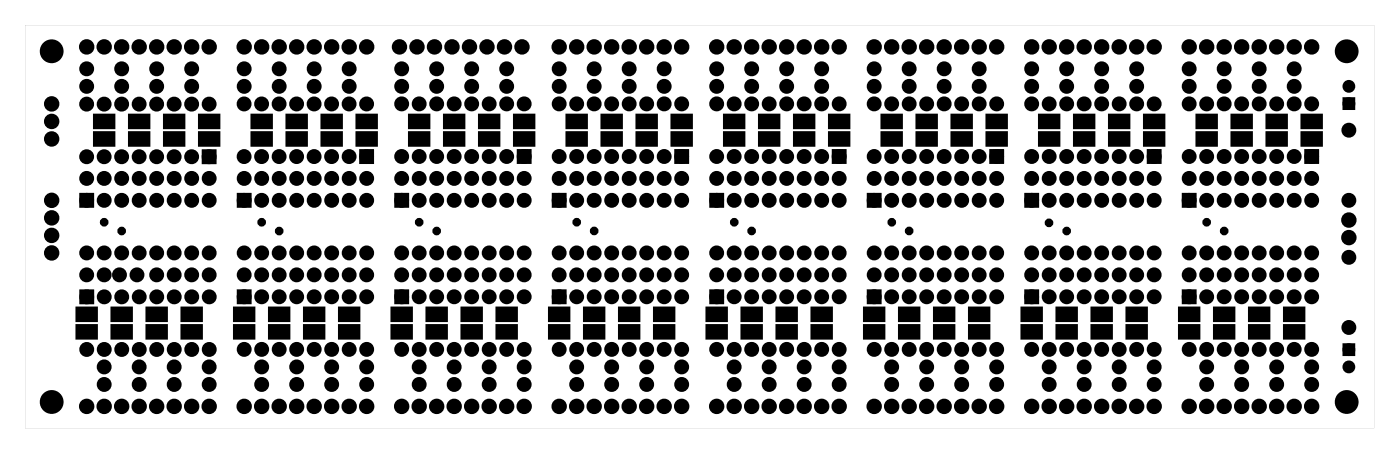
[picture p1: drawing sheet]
<svg xmlns="http://www.w3.org/2000/svg" width="203mm" height="66mm" viewBox="0 0 203 66" stroke-linecap="round" stroke-linejoin="round" font-family="sans-serif">
<g fill="#000">
<path d="M13.6 19.1h3v2h-3zM13.6 16.6h3v2h-3zM18.7 16.6h3v2h-3zM18.7 19.1h3v2h-3zM23.8 16.6h3v2h-3zM23.8 19.1h3v2h-3zM28.9 16.6h3v2h-3zM28.9 19.1h3v2h-3zM36.5 19.1h3v2h-3zM36.5 16.6h3v2h-3zM41.6 16.6h3v2h-3zM41.6 19.1h3v2h-3z"/>
<path d="M46.6 16.6h3v2h-3zM46.6 19.1h3v2h-3zM51.7 16.6h3v2h-3zM51.7 19.1h3v2h-3zM59.3 19.1h3v2h-3zM59.3 16.6h3v2h-3zM64.4 16.6h3v2h-3zM64.4 19.1h3v2h-3zM69.5 16.6h3v2h-3zM69.5 19.1h3v2h-3zM74.6 16.6h3v2h-3zM74.6 19.1h3v2h-3z"/>
<path d="M82.2 19.1h3v2h-3zM82.2 16.6h3v2h-3zM87.3 16.6h3v2h-3zM87.3 19.1h3v2h-3zM92.4 16.6h3v2h-3zM92.4 19.1h3v2h-3zM97.4 16.6h3v2h-3zM97.4 19.1h3v2h-3zM105.1 19.1h3v2h-3zM105.1 16.6h3v2h-3zM110.1 16.6h3v2h-3zM110.1 19.1h3v2h-3z"/>
<path d="M115.2 16.6h3v2h-3zM115.2 19.1h3v2h-3zM120.3 16.6h3v2h-3zM120.3 19.1h3v2h-3zM127.9 19.1h3v2h-3zM127.9 16.6h3v2h-3zM133 16.6h3v2h-3zM133 19.1h3v2h-3zM138.1 16.6h3v2h-3zM138.1 19.1h3v2h-3zM143.2 16.6h3v2h-3zM143.2 19.1h3v2h-3z"/>
<path d="M150.8 19.1h3v2h-3zM150.8 16.6h3v2h-3zM155.9 16.6h3v2h-3zM155.9 19.1h3v2h-3zM160.9 16.6h3v2h-3zM160.9 19.1h3v2h-3zM166 16.6h3v2h-3zM166 19.1h3v2h-3zM173.6 19.1h3v2h-3zM173.6 16.6h3v2h-3zM178.7 16.6h3v2h-3zM178.7 19.1h3v2h-3z"/>
<path d="M183.8 16.6h3v2h-3zM183.8 19.1h3v2h-3zM188.9 16.6h3v2h-3zM188.9 19.1h3v2h-3zM195.2 14.4h1.2v1.2h-1.2zM11.9 28.3h1.4v1.4h-1.4zM29.7 22h1.4v1.4h-1.4zM34.7 28.3h1.4v1.4h-1.4zM52.5 22h1.4v1.4h-1.4zM57.6 28.3h1.4v1.4h-1.4zM75.4 22h1.4v1.4h-1.4zM80.5 28.3h1.4v1.4h-1.4z"/>
<path d="M98.2 22h1.4v1.4h-1.4zM103.3 28.3h1.4v1.4h-1.4zM121.1 22h1.4v1.4h-1.4zM126.2 28.3h1.4v1.4h-1.4zM144 22h1.4v1.4h-1.4zM149 28.3h1.4v1.4h-1.4zM166.8 22h1.4v1.4h-1.4zM171.9 28.3h1.4v1.4h-1.4zM189.7 22h1.4v1.4h-1.4zM11.9 42.3h1.4v1.4h-1.4zM11.1 47.1h3v2h-3zM11.1 44.5h3v2h-3z"/>
<path d="M16.2 44.5h3v2h-3zM16.2 47.1h3v2h-3zM21.2 47.1h3v2h-3zM21.2 44.5h3v2h-3zM26.3 47.1h3v2h-3zM26.3 44.5h3v2h-3zM34.7 42.3h1.4v1.4h-1.4zM33.9 47.1h3v2h-3zM33.9 44.5h3v2h-3zM39 44.5h3v2h-3zM39 47.1h3v2h-3zM44.1 47.1h3v2h-3z"/>
<path d="M44.1 44.5h3v2h-3zM49.2 47.1h3v2h-3zM49.2 44.5h3v2h-3zM57.6 42.3h1.4v1.4h-1.4zM56.8 47.1h3v2h-3zM56.8 44.5h3v2h-3zM61.9 44.5h3v2h-3zM61.9 47.1h3v2h-3zM67 47.1h3v2h-3zM67 44.5h3v2h-3zM72 47.1h3v2h-3zM72 44.5h3v2h-3z"/>
<path d="M80.5 42.3h1.4v1.4h-1.4zM79.7 44.5h3v2h-3zM79.7 47.1h3v2h-3zM84.7 47.1h3v2h-3zM84.7 44.5h3v2h-3zM89.8 47.1h3v2h-3zM89.8 44.5h3v2h-3zM94.9 47.1h3v2h-3zM94.9 44.5h3v2h-3zM103.3 42.3h1.4v1.4h-1.4zM102.5 44.5h3v2h-3zM102.5 47.1h3v2h-3z"/>
<path d="M107.6 47.1h3v2h-3zM107.6 44.5h3v2h-3zM112.7 47.1h3v2h-3zM112.7 44.5h3v2h-3zM117.8 47.1h3v2h-3zM117.8 44.5h3v2h-3zM126.2 42.3h1.4v1.4h-1.4zM125.4 44.5h3v2h-3zM125.4 47.1h3v2h-3zM130.5 47.1h3v2h-3zM130.5 44.5h3v2h-3zM135.5 47.1h3v2h-3z"/>
<path d="M135.5 44.5h3v2h-3zM140.6 47.1h3v2h-3zM140.6 44.5h3v2h-3zM149 42.3h1.4v1.4h-1.4zM148.2 44.5h3v2h-3zM148.2 47.1h3v2h-3zM153.3 47.1h3v2h-3zM153.3 44.5h3v2h-3zM158.4 47.1h3v2h-3zM158.4 44.5h3v2h-3zM163.5 47.1h3v2h-3zM163.5 44.5h3v2h-3z"/>
<path d="M171.9 42.3h1.4v1.4h-1.4zM171.1 44.5h3v2h-3zM171.1 47.1h3v2h-3zM176.2 47.1h3v2h-3zM176.2 44.5h3v2h-3zM181.3 47.1h3v2h-3zM181.3 44.5h3v2h-3zM186.3 47.1h3v2h-3zM186.3 44.5h3v2h-3zM195.2 50h1.2v1.2h-1.2z"/>
<path d="M3.6 3.6v58.4h195.8v-58.4zM3.6 3.6h195.8v58.4h-195.8z"/>
</g>
<g fill="#000">
<circle cx="7.5" cy="17.6" r=".74"/>
<circle cx="7.5" cy="15" r=".74"/>
<circle cx="7.5" cy="7.4" r="1.6"/>
<circle cx="12.6" cy="15.1" r=".7"/>
<circle cx="12.6" cy="12.5" r=".7"/>
<circle cx="12.6" cy="10" r=".7"/>
<circle cx="12.6" cy="6.8" r=".74"/>
<circle cx="15.1" cy="15.1" r=".7"/>
<circle cx="15.1" cy="6.8" r=".74"/>
<circle cx="17.7" cy="15.1" r=".7"/>
<circle cx="17.7" cy="12.5" r=".7"/>
<circle cx="17.7" cy="10" r=".7"/>
<circle cx="17.7" cy="6.8" r=".74"/>
<circle cx="20.2" cy="15.1" r=".7"/>
<circle cx="20.2" cy="6.8" r=".74"/>
<circle cx="22.7" cy="15.1" r=".7"/>
<circle cx="22.7" cy="12.5" r=".7"/>
<circle cx="22.7" cy="10" r=".7"/>
<circle cx="22.7" cy="6.8" r=".74"/>
<circle cx="25.3" cy="15.1" r=".7"/>
<circle cx="25.3" cy="6.8" r=".74"/>
<circle cx="27.8" cy="15.1" r=".7"/>
<circle cx="27.8" cy="12.5" r=".7"/>
<circle cx="27.8" cy="10" r=".7"/>
<circle cx="27.8" cy="6.8" r=".74"/>
<circle cx="30.4" cy="15.1" r=".7"/>
<circle cx="30.4" cy="6.8" r=".74"/>
<circle cx="35.4" cy="15.1" r=".7"/>
<circle cx="35.4" cy="12.5" r=".7"/>
<circle cx="35.4" cy="10" r=".7"/>
<circle cx="35.4" cy="6.8" r=".74"/>
<circle cx="38" cy="15.1" r=".7"/>
<circle cx="38" cy="6.8" r=".74"/>
<circle cx="40.5" cy="15.1" r=".7"/>
<circle cx="40.5" cy="12.5" r=".7"/>
<circle cx="40.5" cy="10" r=".7"/>
<circle cx="40.5" cy="6.8" r=".74"/>
<circle cx="43.1" cy="15.1" r=".7"/>
<circle cx="43.1" cy="6.8" r=".74"/>
<circle cx="45.6" cy="15.1" r=".7"/>
<circle cx="45.6" cy="12.5" r=".7"/>
<circle cx="45.6" cy="10" r=".7"/>
<circle cx="45.6" cy="6.8" r=".74"/>
<circle cx="48.1" cy="15.1" r=".7"/>
<circle cx="48.1" cy="6.8" r=".74"/>
<circle cx="50.7" cy="15.1" r=".7"/>
<circle cx="50.7" cy="12.5" r=".7"/>
<circle cx="50.7" cy="10" r=".7"/>
<circle cx="50.7" cy="6.8" r=".74"/>
<circle cx="53.2" cy="15.1" r=".7"/>
<circle cx="53.2" cy="6.8" r=".74"/>
<circle cx="58" cy="6.8" r=".74"/>
<circle cx="58.3" cy="15" r=".7"/>
<circle cx="58.3" cy="12.5" r=".7"/>
<circle cx="58.3" cy="10" r=".7"/>
<circle cx="60.5" cy="6.8" r=".74"/>
<circle cx="60.8" cy="15" r=".7"/>
<circle cx="63.1" cy="6.8" r=".74"/>
<circle cx="63.4" cy="15" r=".7"/>
<circle cx="63.4" cy="12.5" r=".7"/>
<circle cx="63.4" cy="10" r=".7"/>
<circle cx="65.6" cy="6.8" r=".74"/>
<circle cx="65.9" cy="15" r=".7"/>
<circle cx="68.1" cy="6.8" r=".74"/>
<circle cx="68.5" cy="15" r=".7"/>
<circle cx="68.5" cy="12.5" r=".7"/>
<circle cx="68.5" cy="10" r=".7"/>
<circle cx="70.7" cy="6.8" r=".74"/>
<circle cx="71" cy="15" r=".7"/>
<circle cx="73.2" cy="6.8" r=".74"/>
<circle cx="73.5" cy="15" r=".7"/>
<circle cx="73.5" cy="12.5" r=".7"/>
<circle cx="73.5" cy="10" r=".7"/>
<circle cx="75.8" cy="6.8" r=".74"/>
<circle cx="76.1" cy="15" r=".7"/>
<circle cx="81.2" cy="15" r=".7"/>
<circle cx="81.2" cy="12.5" r=".7"/>
<circle cx="81.2" cy="10" r=".7"/>
<circle cx="81.2" cy="6.8" r=".74"/>
<circle cx="83.7" cy="15" r=".7"/>
<circle cx="83.7" cy="6.8" r=".74"/>
<circle cx="86.2" cy="15" r=".7"/>
<circle cx="86.2" cy="12.5" r=".7"/>
<circle cx="86.2" cy="10" r=".7"/>
<circle cx="86.2" cy="6.8" r=".74"/>
<circle cx="88.8" cy="15" r=".7"/>
<circle cx="88.8" cy="6.8" r=".74"/>
<circle cx="91.3" cy="15" r=".7"/>
<circle cx="91.3" cy="12.5" r=".7"/>
<circle cx="91.3" cy="10" r=".7"/>
<circle cx="91.3" cy="6.8" r=".74"/>
<circle cx="93.9" cy="15" r=".7"/>
<circle cx="93.9" cy="6.8" r=".74"/>
<circle cx="96.4" cy="15" r=".7"/>
<circle cx="96.4" cy="12.5" r=".7"/>
<circle cx="96.4" cy="10" r=".7"/>
<circle cx="96.4" cy="6.8" r=".74"/>
<circle cx="98.9" cy="15" r=".7"/>
<circle cx="98.9" cy="6.8" r=".74"/>
<circle cx="104" cy="15" r=".7"/>
<circle cx="104" cy="12.5" r=".7"/>
<circle cx="104" cy="10" r=".7"/>
<circle cx="104" cy="6.8" r=".74"/>
<circle cx="106.6" cy="15" r=".7"/>
<circle cx="106.6" cy="6.8" r=".74"/>
<circle cx="109.1" cy="15" r=".7"/>
<circle cx="109.1" cy="12.5" r=".7"/>
<circle cx="109.1" cy="10" r=".7"/>
<circle cx="109.1" cy="6.8" r=".74"/>
<circle cx="111.6" cy="15" r=".7"/>
<circle cx="111.6" cy="6.8" r=".74"/>
<circle cx="114.2" cy="15" r=".7"/>
<circle cx="114.2" cy="12.5" r=".7"/>
<circle cx="114.2" cy="10" r=".7"/>
<circle cx="114.2" cy="6.8" r=".74"/>
<circle cx="116.7" cy="15" r=".7"/>
<circle cx="116.7" cy="6.8" r=".74"/>
<circle cx="119.3" cy="15" r=".7"/>
<circle cx="119.3" cy="12.5" r=".7"/>
<circle cx="119.3" cy="10" r=".7"/>
<circle cx="119.3" cy="6.8" r=".74"/>
<circle cx="121.8" cy="15" r=".7"/>
<circle cx="121.8" cy="6.8" r=".74"/>
<circle cx="126.9" cy="15" r=".7"/>
<circle cx="126.9" cy="12.5" r=".7"/>
<circle cx="126.9" cy="10" r=".7"/>
<circle cx="126.9" cy="6.8" r=".74"/>
<circle cx="129.4" cy="15" r=".7"/>
<circle cx="129.4" cy="6.8" r=".74"/>
<circle cx="132" cy="15" r=".7"/>
<circle cx="132" cy="12.5" r=".7"/>
<circle cx="132" cy="10" r=".7"/>
<circle cx="132" cy="6.8" r=".74"/>
<circle cx="134.5" cy="15" r=".7"/>
<circle cx="134.5" cy="6.8" r=".74"/>
<circle cx="137" cy="15" r=".7"/>
<circle cx="137" cy="12.5" r=".7"/>
<circle cx="137" cy="10" r=".7"/>
<circle cx="137" cy="6.8" r=".74"/>
<circle cx="139.6" cy="15" r=".7"/>
<circle cx="139.6" cy="6.8" r=".74"/>
<circle cx="142.1" cy="15" r=".7"/>
<circle cx="142.1" cy="12.5" r=".7"/>
<circle cx="142.1" cy="10" r=".7"/>
<circle cx="142.1" cy="6.8" r=".74"/>
<circle cx="144.7" cy="15" r=".7"/>
<circle cx="144.7" cy="6.8" r=".74"/>
<circle cx="149.7" cy="15" r=".7"/>
<circle cx="149.7" cy="12.5" r=".7"/>
<circle cx="149.7" cy="10" r=".7"/>
<circle cx="149.7" cy="6.8" r=".74"/>
<circle cx="152.3" cy="15" r=".7"/>
<circle cx="152.3" cy="6.8" r=".74"/>
<circle cx="154.8" cy="15" r=".7"/>
<circle cx="154.8" cy="12.5" r=".7"/>
<circle cx="154.8" cy="10" r=".7"/>
<circle cx="154.8" cy="6.8" r=".74"/>
<circle cx="157.4" cy="15" r=".7"/>
<circle cx="157.4" cy="6.8" r=".74"/>
<circle cx="159.9" cy="15" r=".7"/>
<circle cx="159.9" cy="12.5" r=".7"/>
<circle cx="159.9" cy="10" r=".7"/>
<circle cx="159.9" cy="6.8" r=".74"/>
<circle cx="162.4" cy="15" r=".7"/>
<circle cx="162.4" cy="6.8" r=".74"/>
<circle cx="165" cy="15" r=".7"/>
<circle cx="165" cy="12.5" r=".7"/>
<circle cx="165" cy="10" r=".7"/>
<circle cx="165" cy="6.8" r=".74"/>
<circle cx="167.5" cy="15" r=".7"/>
<circle cx="167.5" cy="6.8" r=".74"/>
<circle cx="172.6" cy="15" r=".7"/>
<circle cx="172.6" cy="12.5" r=".7"/>
<circle cx="172.6" cy="10" r=".7"/>
<circle cx="172.6" cy="6.8" r=".74"/>
<circle cx="175.1" cy="15" r=".7"/>
<circle cx="175.1" cy="6.8" r=".74"/>
<circle cx="177.7" cy="15" r=".7"/>
<circle cx="177.7" cy="12.5" r=".7"/>
<circle cx="177.7" cy="10" r=".7"/>
<circle cx="177.7" cy="6.8" r=".74"/>
<circle cx="180.2" cy="15" r=".7"/>
<circle cx="180.2" cy="6.8" r=".74"/>
<circle cx="182.8" cy="15" r=".7"/>
<circle cx="182.8" cy="6.8" r=".74"/>
<circle cx="182.8" cy="12.5" r=".7"/>
<circle cx="182.8" cy="10" r=".7"/>
<circle cx="185.3" cy="15" r=".7"/>
<circle cx="185.3" cy="6.8" r=".74"/>
<circle cx="187.8" cy="15" r=".7"/>
<circle cx="187.8" cy="6.8" r=".74"/>
<circle cx="187.8" cy="12.5" r=".7"/>
<circle cx="187.8" cy="10" r=".7"/>
<circle cx="190.4" cy="15" r=".7"/>
<circle cx="190.4" cy="6.8" r=".74"/>
<circle cx="195.5" cy="7.4" r="1.6"/>
<circle cx="195.8" cy="18.9" r=".7"/>
<circle cx="195.8" cy="12.5" r=".6"/>
<circle cx="195.8" cy="15" r=".6"/>
<circle cx="7.5" cy="34.1" r=".74"/>
<circle cx="7.5" cy="29" r=".74"/>
<circle cx="7.5" cy="36.6" r=".74"/>
<circle cx="7.5" cy="31.6" r=".74"/>
<circle cx="7.5" cy="20.1" r=".74"/>
<circle cx="12.6" cy="22.7" r=".7"/>
<circle cx="12.6" cy="25.8" r=".7"/>
<circle cx="12.6" cy="39.8" r=".7"/>
<circle cx="12.6" cy="36.6" r=".7"/>
<circle cx="12.6" cy="29" r=".7"/>
<circle cx="15.1" cy="22.7" r=".7"/>
<circle cx="15.1" cy="25.8" r=".7"/>
<circle cx="15.1" cy="39.8" r=".7"/>
<circle cx="15.1" cy="36.6" r=".7"/>
<circle cx="15.1" cy="29" r=".7"/>
<circle cx="15.1" cy="32.2" r=".35"/>
<circle cx="17.3" cy="39.8" r=".7"/>
<circle cx="17.7" cy="22.7" r=".7"/>
<circle cx="17.7" cy="25.8" r=".7"/>
<circle cx="17.7" cy="36.6" r=".7"/>
<circle cx="17.7" cy="29" r=".7"/>
<circle cx="17.7" cy="33.5" r=".35"/>
<circle cx="19.9" cy="39.8" r=".7"/>
<circle cx="20.2" cy="22.7" r=".7"/>
<circle cx="20.2" cy="25.8" r=".7"/>
<circle cx="20.2" cy="36.6" r=".7"/>
<circle cx="20.2" cy="29" r=".7"/>
<circle cx="22.7" cy="22.7" r=".7"/>
<circle cx="22.7" cy="25.8" r=".7"/>
<circle cx="22.7" cy="39.8" r=".7"/>
<circle cx="22.7" cy="36.6" r=".7"/>
<circle cx="22.7" cy="29" r=".7"/>
<circle cx="25.3" cy="22.7" r=".7"/>
<circle cx="25.3" cy="25.8" r=".7"/>
<circle cx="25.3" cy="39.8" r=".7"/>
<circle cx="25.3" cy="36.6" r=".7"/>
<circle cx="25.3" cy="29" r=".7"/>
<circle cx="27.8" cy="22.7" r=".7"/>
<circle cx="27.8" cy="25.8" r=".7"/>
<circle cx="27.8" cy="39.8" r=".7"/>
<circle cx="27.8" cy="36.6" r=".7"/>
<circle cx="27.8" cy="29" r=".7"/>
<circle cx="30.4" cy="22.7" r=".7"/>
<circle cx="30.4" cy="25.8" r=".7"/>
<circle cx="30.4" cy="39.8" r=".7"/>
<circle cx="30.4" cy="36.6" r=".7"/>
<circle cx="30.4" cy="29" r=".7"/>
<circle cx="35.4" cy="22.7" r=".7"/>
<circle cx="35.4" cy="25.8" r=".7"/>
<circle cx="35.4" cy="39.8" r=".7"/>
<circle cx="35.4" cy="36.6" r=".7"/>
<circle cx="35.4" cy="29" r=".7"/>
<circle cx="38" cy="22.7" r=".7"/>
<circle cx="38" cy="25.8" r=".7"/>
<circle cx="38" cy="39.8" r=".7"/>
<circle cx="38" cy="36.6" r=".7"/>
<circle cx="38" cy="29" r=".7"/>
<circle cx="38" cy="32.2" r=".35"/>
<circle cx="40.5" cy="22.7" r=".7"/>
<circle cx="40.5" cy="25.8" r=".7"/>
<circle cx="40.5" cy="39.8" r=".7"/>
<circle cx="40.5" cy="36.6" r=".7"/>
<circle cx="40.5" cy="29" r=".7"/>
<circle cx="40.5" cy="33.5" r=".35"/>
<circle cx="43.1" cy="22.7" r=".7"/>
<circle cx="43.1" cy="25.8" r=".7"/>
<circle cx="43.1" cy="39.8" r=".7"/>
<circle cx="43.1" cy="36.6" r=".7"/>
<circle cx="43.1" cy="29" r=".7"/>
<circle cx="45.6" cy="22.7" r=".7"/>
<circle cx="45.6" cy="25.8" r=".7"/>
<circle cx="45.6" cy="39.8" r=".7"/>
<circle cx="45.6" cy="36.6" r=".7"/>
<circle cx="45.6" cy="29" r=".7"/>
<circle cx="48.1" cy="22.7" r=".7"/>
<circle cx="48.1" cy="25.8" r=".7"/>
<circle cx="48.1" cy="39.8" r=".7"/>
<circle cx="48.1" cy="36.6" r=".7"/>
<circle cx="48.1" cy="29" r=".7"/>
<circle cx="50.7" cy="22.7" r=".7"/>
<circle cx="50.7" cy="25.8" r=".7"/>
<circle cx="50.7" cy="39.8" r=".7"/>
<circle cx="50.7" cy="36.6" r=".7"/>
<circle cx="50.7" cy="29" r=".7"/>
<circle cx="53.2" cy="22.7" r=".7"/>
<circle cx="53.2" cy="25.8" r=".7"/>
<circle cx="53.2" cy="39.8" r=".7"/>
<circle cx="53.2" cy="36.6" r=".7"/>
<circle cx="53.2" cy="29" r=".7"/>
<circle cx="58.3" cy="22.7" r=".7"/>
<circle cx="58.3" cy="25.8" r=".7"/>
<circle cx="58.3" cy="39.8" r=".7"/>
<circle cx="58.3" cy="36.6" r=".7"/>
<circle cx="58.3" cy="29" r=".7"/>
<circle cx="60.8" cy="22.7" r=".7"/>
<circle cx="60.8" cy="25.8" r=".7"/>
<circle cx="60.8" cy="39.8" r=".7"/>
<circle cx="60.8" cy="36.6" r=".7"/>
<circle cx="60.8" cy="29" r=".7"/>
<circle cx="60.8" cy="32.2" r=".35"/>
<circle cx="63.4" cy="22.7" r=".7"/>
<circle cx="63.4" cy="25.8" r=".7"/>
<circle cx="63.4" cy="39.8" r=".7"/>
<circle cx="63.4" cy="36.6" r=".7"/>
<circle cx="63.4" cy="29" r=".7"/>
<circle cx="63.4" cy="33.5" r=".35"/>
<circle cx="65.9" cy="22.7" r=".7"/>
<circle cx="65.9" cy="25.8" r=".7"/>
<circle cx="65.9" cy="39.8" r=".7"/>
<circle cx="65.9" cy="36.6" r=".7"/>
<circle cx="65.9" cy="29" r=".7"/>
<circle cx="68.5" cy="22.7" r=".7"/>
<circle cx="68.5" cy="25.8" r=".7"/>
<circle cx="68.5" cy="39.8" r=".7"/>
<circle cx="68.5" cy="36.6" r=".7"/>
<circle cx="68.5" cy="29" r=".7"/>
<circle cx="71" cy="22.7" r=".7"/>
<circle cx="71" cy="25.8" r=".7"/>
<circle cx="71" cy="39.8" r=".7"/>
<circle cx="71" cy="36.6" r=".7"/>
<circle cx="71" cy="29" r=".7"/>
<circle cx="73.5" cy="22.7" r=".7"/>
<circle cx="73.5" cy="25.8" r=".7"/>
<circle cx="73.5" cy="39.8" r=".7"/>
<circle cx="73.5" cy="36.6" r=".7"/>
<circle cx="73.5" cy="29" r=".7"/>
<circle cx="76.1" cy="22.7" r=".7"/>
<circle cx="76.1" cy="25.8" r=".7"/>
<circle cx="76.1" cy="39.8" r=".7"/>
<circle cx="76.1" cy="36.6" r=".7"/>
<circle cx="76.1" cy="29" r=".7"/>
<circle cx="81.2" cy="22.7" r=".7"/>
<circle cx="81.2" cy="25.8" r=".7"/>
<circle cx="81.2" cy="39.8" r=".7"/>
<circle cx="81.2" cy="36.6" r=".7"/>
<circle cx="81.2" cy="29" r=".7"/>
<circle cx="83.7" cy="22.7" r=".7"/>
<circle cx="83.7" cy="25.8" r=".7"/>
<circle cx="83.7" cy="39.8" r=".7"/>
<circle cx="83.7" cy="36.6" r=".7"/>
<circle cx="83.7" cy="29" r=".7"/>
<circle cx="83.7" cy="32.2" r=".35"/>
<circle cx="86.2" cy="33.5" r=".35"/>
<circle cx="86.2" cy="22.7" r=".7"/>
<circle cx="86.2" cy="25.8" r=".7"/>
<circle cx="86.2" cy="39.8" r=".7"/>
<circle cx="86.2" cy="36.6" r=".7"/>
<circle cx="86.2" cy="29" r=".7"/>
<circle cx="88.8" cy="22.7" r=".7"/>
<circle cx="88.8" cy="25.8" r=".7"/>
<circle cx="88.8" cy="39.8" r=".7"/>
<circle cx="88.8" cy="36.6" r=".7"/>
<circle cx="88.8" cy="29" r=".7"/>
<circle cx="91.3" cy="22.7" r=".7"/>
<circle cx="91.3" cy="25.8" r=".7"/>
<circle cx="91.3" cy="39.8" r=".7"/>
<circle cx="91.3" cy="36.6" r=".7"/>
<circle cx="91.3" cy="29" r=".7"/>
<circle cx="93.9" cy="22.7" r=".7"/>
<circle cx="93.9" cy="25.8" r=".7"/>
<circle cx="93.9" cy="39.8" r=".7"/>
<circle cx="93.9" cy="36.6" r=".7"/>
<circle cx="93.9" cy="29" r=".7"/>
<circle cx="96.4" cy="22.7" r=".7"/>
<circle cx="96.4" cy="25.8" r=".7"/>
<circle cx="96.4" cy="39.8" r=".7"/>
<circle cx="96.4" cy="36.6" r=".7"/>
<circle cx="96.4" cy="29" r=".7"/>
<circle cx="98.9" cy="22.7" r=".7"/>
<circle cx="98.9" cy="25.8" r=".7"/>
<circle cx="98.9" cy="39.8" r=".7"/>
<circle cx="98.9" cy="36.6" r=".7"/>
<circle cx="98.9" cy="29" r=".7"/>
<circle cx="104" cy="22.7" r=".7"/>
<circle cx="104" cy="25.8" r=".7"/>
<circle cx="104" cy="39.8" r=".7"/>
<circle cx="104" cy="36.6" r=".7"/>
<circle cx="104" cy="29" r=".7"/>
<circle cx="106.6" cy="22.7" r=".7"/>
<circle cx="106.6" cy="25.8" r=".7"/>
<circle cx="106.6" cy="39.8" r=".7"/>
<circle cx="106.6" cy="36.6" r=".7"/>
<circle cx="106.6" cy="29" r=".7"/>
<circle cx="106.6" cy="32.2" r=".35"/>
<circle cx="109.1" cy="33.5" r=".35"/>
<circle cx="109.1" cy="22.7" r=".7"/>
<circle cx="109.1" cy="25.8" r=".7"/>
<circle cx="109.1" cy="39.8" r=".7"/>
<circle cx="109.1" cy="36.6" r=".7"/>
<circle cx="109.1" cy="29" r=".7"/>
<circle cx="111.6" cy="22.7" r=".7"/>
<circle cx="111.6" cy="25.8" r=".7"/>
<circle cx="111.6" cy="39.8" r=".7"/>
<circle cx="111.6" cy="36.6" r=".7"/>
<circle cx="111.6" cy="29" r=".7"/>
<circle cx="114.2" cy="22.7" r=".7"/>
<circle cx="114.2" cy="25.8" r=".7"/>
<circle cx="114.2" cy="39.8" r=".7"/>
<circle cx="114.2" cy="36.6" r=".7"/>
<circle cx="114.2" cy="29" r=".7"/>
<circle cx="116.7" cy="22.7" r=".7"/>
<circle cx="116.7" cy="25.8" r=".7"/>
<circle cx="116.7" cy="39.8" r=".7"/>
<circle cx="116.7" cy="36.6" r=".7"/>
<circle cx="116.7" cy="29" r=".7"/>
<circle cx="119.3" cy="22.7" r=".7"/>
<circle cx="119.3" cy="25.8" r=".7"/>
<circle cx="119.3" cy="39.8" r=".7"/>
<circle cx="119.3" cy="36.6" r=".7"/>
<circle cx="119.3" cy="29" r=".7"/>
<circle cx="121.8" cy="22.7" r=".7"/>
<circle cx="121.8" cy="25.8" r=".7"/>
<circle cx="121.8" cy="39.8" r=".7"/>
<circle cx="121.8" cy="36.6" r=".7"/>
<circle cx="121.8" cy="29" r=".7"/>
<circle cx="126.9" cy="22.7" r=".7"/>
<circle cx="126.9" cy="25.8" r=".7"/>
<circle cx="126.9" cy="39.8" r=".7"/>
<circle cx="126.9" cy="36.6" r=".7"/>
<circle cx="126.9" cy="29" r=".7"/>
<circle cx="129.4" cy="22.7" r=".7"/>
<circle cx="129.4" cy="25.8" r=".7"/>
<circle cx="129.4" cy="39.8" r=".7"/>
<circle cx="129.4" cy="36.6" r=".7"/>
<circle cx="129.4" cy="29" r=".7"/>
<circle cx="129.4" cy="32.2" r=".35"/>
<circle cx="132" cy="33.5" r=".35"/>
<circle cx="132" cy="22.7" r=".7"/>
<circle cx="132" cy="25.8" r=".7"/>
<circle cx="132" cy="39.8" r=".7"/>
<circle cx="132" cy="36.6" r=".7"/>
<circle cx="132" cy="29" r=".7"/>
<circle cx="134.5" cy="22.7" r=".7"/>
<circle cx="134.5" cy="25.8" r=".7"/>
<circle cx="134.5" cy="39.8" r=".7"/>
<circle cx="134.5" cy="36.6" r=".7"/>
<circle cx="134.5" cy="29" r=".7"/>
<circle cx="137" cy="22.7" r=".7"/>
<circle cx="137" cy="25.8" r=".7"/>
<circle cx="137" cy="39.8" r=".7"/>
<circle cx="137" cy="36.6" r=".7"/>
<circle cx="137" cy="29" r=".7"/>
<circle cx="139.6" cy="22.7" r=".7"/>
<circle cx="139.6" cy="25.8" r=".7"/>
<circle cx="139.6" cy="39.8" r=".7"/>
<circle cx="139.6" cy="36.6" r=".7"/>
<circle cx="139.6" cy="29" r=".7"/>
<circle cx="142.1" cy="22.7" r=".7"/>
<circle cx="142.1" cy="25.8" r=".7"/>
<circle cx="142.1" cy="39.8" r=".7"/>
<circle cx="142.1" cy="36.6" r=".7"/>
<circle cx="142.1" cy="29" r=".7"/>
<circle cx="144.7" cy="22.7" r=".7"/>
<circle cx="144.7" cy="25.8" r=".7"/>
<circle cx="144.7" cy="39.8" r=".7"/>
<circle cx="144.7" cy="36.6" r=".7"/>
<circle cx="144.7" cy="29" r=".7"/>
<circle cx="149.7" cy="22.7" r=".7"/>
<circle cx="149.7" cy="25.8" r=".7"/>
<circle cx="149.7" cy="39.8" r=".7"/>
<circle cx="149.7" cy="36.6" r=".7"/>
<circle cx="149.7" cy="29" r=".7"/>
<circle cx="152.3" cy="32.3" r=".35"/>
<circle cx="152.3" cy="22.7" r=".7"/>
<circle cx="152.3" cy="25.8" r=".7"/>
<circle cx="152.3" cy="39.8" r=".7"/>
<circle cx="152.3" cy="36.6" r=".7"/>
<circle cx="152.3" cy="29" r=".7"/>
<circle cx="154.8" cy="22.7" r=".7"/>
<circle cx="154.8" cy="25.8" r=".7"/>
<circle cx="154.8" cy="39.8" r=".7"/>
<circle cx="154.8" cy="33.5" r=".35"/>
<circle cx="154.8" cy="36.6" r=".7"/>
<circle cx="154.8" cy="29" r=".7"/>
<circle cx="157.4" cy="22.7" r=".7"/>
<circle cx="157.4" cy="25.8" r=".7"/>
<circle cx="157.4" cy="39.8" r=".7"/>
<circle cx="157.4" cy="36.6" r=".7"/>
<circle cx="157.4" cy="29" r=".7"/>
<circle cx="159.9" cy="22.7" r=".7"/>
<circle cx="159.9" cy="25.8" r=".7"/>
<circle cx="159.9" cy="39.8" r=".7"/>
<circle cx="159.9" cy="36.6" r=".7"/>
<circle cx="159.9" cy="29" r=".7"/>
<circle cx="162.4" cy="22.7" r=".7"/>
<circle cx="162.4" cy="25.8" r=".7"/>
<circle cx="162.4" cy="39.8" r=".7"/>
<circle cx="162.4" cy="36.6" r=".7"/>
<circle cx="162.4" cy="29" r=".7"/>
<circle cx="165" cy="22.7" r=".7"/>
<circle cx="165" cy="25.8" r=".7"/>
<circle cx="165" cy="39.8" r=".7"/>
<circle cx="165" cy="36.6" r=".7"/>
<circle cx="165" cy="29" r=".7"/>
<circle cx="167.5" cy="22.7" r=".7"/>
<circle cx="167.5" cy="25.8" r=".7"/>
<circle cx="167.5" cy="39.8" r=".7"/>
<circle cx="167.5" cy="36.6" r=".7"/>
<circle cx="167.5" cy="29" r=".7"/>
<circle cx="172.6" cy="22.7" r=".7"/>
<circle cx="172.6" cy="25.8" r=".7"/>
<circle cx="172.6" cy="39.8" r=".7"/>
<circle cx="172.6" cy="36.6" r=".7"/>
<circle cx="172.6" cy="29" r=".7"/>
<circle cx="175.1" cy="22.7" r=".7"/>
<circle cx="175.1" cy="25.8" r=".7"/>
<circle cx="175.1" cy="39.8" r=".7"/>
<circle cx="175.1" cy="36.6" r=".7"/>
<circle cx="175.1" cy="29" r=".7"/>
<circle cx="175.1" cy="32.2" r=".35"/>
<circle cx="177.7" cy="22.7" r=".7"/>
<circle cx="177.7" cy="25.8" r=".7"/>
<circle cx="177.7" cy="36.6" r=".7"/>
<circle cx="177.7" cy="29" r=".7"/>
<circle cx="177.7" cy="39.8" r=".7"/>
<circle cx="177.7" cy="33.5" r=".35"/>
<circle cx="180.2" cy="22.7" r=".7"/>
<circle cx="180.2" cy="25.8" r=".7"/>
<circle cx="180.2" cy="36.6" r=".7"/>
<circle cx="180.2" cy="29" r=".7"/>
<circle cx="180.2" cy="39.8" r=".7"/>
<circle cx="182.8" cy="22.7" r=".7"/>
<circle cx="182.8" cy="36.6" r=".7"/>
<circle cx="182.8" cy="29" r=".7"/>
<circle cx="182.8" cy="25.8" r=".7"/>
<circle cx="182.8" cy="39.8" r=".7"/>
<circle cx="185.3" cy="22.7" r=".7"/>
<circle cx="185.3" cy="36.6" r=".7"/>
<circle cx="185.3" cy="29" r=".7"/>
<circle cx="185.3" cy="25.8" r=".7"/>
<circle cx="185.3" cy="39.8" r=".7"/>
<circle cx="187.8" cy="22.7" r=".7"/>
<circle cx="187.8" cy="25.8" r=".7"/>
<circle cx="187.8" cy="36.6" r=".7"/>
<circle cx="187.8" cy="29" r=".7"/>
<circle cx="187.8" cy="39.8" r=".7"/>
<circle cx="190.4" cy="22.7" r=".7"/>
<circle cx="190.4" cy="25.8" r=".7"/>
<circle cx="190.4" cy="36.6" r=".7"/>
<circle cx="190.4" cy="29" r=".7"/>
<circle cx="190.4" cy="39.8" r=".7"/>
<circle cx="195.8" cy="29" r=".7"/>
<circle cx="195.8" cy="31.9" r=".74"/>
<circle cx="195.8" cy="34.4" r=".74"/>
<circle cx="195.8" cy="37.3" r=".7"/>
<circle cx="7.5" cy="58.2" r="1.6"/>
<circle cx="12.6" cy="58.9" r=".74"/>
<circle cx="12.6" cy="50.6" r=".7"/>
<circle cx="12.6" cy="43" r=".7"/>
<circle cx="15.1" cy="58.9" r=".74"/>
<circle cx="15.1" cy="55.7" r=".7"/>
<circle cx="15.1" cy="53.1" r=".7"/>
<circle cx="15.1" cy="50.6" r=".7"/>
<circle cx="15.1" cy="43" r=".7"/>
<circle cx="17.7" cy="58.9" r=".74"/>
<circle cx="17.7" cy="50.6" r=".7"/>
<circle cx="17.7" cy="43" r=".7"/>
<circle cx="20.2" cy="58.9" r=".74"/>
<circle cx="20.2" cy="55.7" r=".7"/>
<circle cx="20.2" cy="53.1" r=".7"/>
<circle cx="20.2" cy="50.6" r=".7"/>
<circle cx="20.2" cy="43" r=".7"/>
<circle cx="22.7" cy="58.9" r=".74"/>
<circle cx="22.8" cy="50.6" r=".7"/>
<circle cx="22.8" cy="43" r=".7"/>
<circle cx="25.3" cy="58.9" r=".74"/>
<circle cx="25.3" cy="55.7" r=".7"/>
<circle cx="25.3" cy="53.1" r=".7"/>
<circle cx="25.3" cy="50.6" r=".7"/>
<circle cx="25.3" cy="43" r=".7"/>
<circle cx="27.8" cy="58.9" r=".74"/>
<circle cx="27.8" cy="50.6" r=".7"/>
<circle cx="27.8" cy="43" r=".7"/>
<circle cx="30.4" cy="58.9" r=".74"/>
<circle cx="30.4" cy="55.7" r=".7"/>
<circle cx="30.4" cy="53.1" r=".7"/>
<circle cx="30.4" cy="50.6" r=".7"/>
<circle cx="30.4" cy="43" r=".7"/>
<circle cx="35.4" cy="58.9" r=".74"/>
<circle cx="35.4" cy="43" r=".7"/>
<circle cx="35.4" cy="50.6" r=".7"/>
<circle cx="38" cy="58.9" r=".74"/>
<circle cx="38" cy="55.7" r=".7"/>
<circle cx="38" cy="53.1" r=".7"/>
<circle cx="38" cy="43" r=".7"/>
<circle cx="38" cy="50.6" r=".7"/>
<circle cx="40.5" cy="58.9" r=".74"/>
<circle cx="40.5" cy="43" r=".7"/>
<circle cx="40.5" cy="50.6" r=".7"/>
<circle cx="43.1" cy="58.9" r=".74"/>
<circle cx="43.1" cy="55.7" r=".7"/>
<circle cx="43.1" cy="53.1" r=".7"/>
<circle cx="43.1" cy="43" r=".7"/>
<circle cx="43.1" cy="50.6" r=".7"/>
<circle cx="45.6" cy="58.9" r=".74"/>
<circle cx="45.6" cy="43" r=".7"/>
<circle cx="45.6" cy="50.6" r=".7"/>
<circle cx="48.1" cy="58.9" r=".74"/>
<circle cx="48.1" cy="55.7" r=".7"/>
<circle cx="48.1" cy="53.1" r=".7"/>
<circle cx="48.1" cy="43" r=".7"/>
<circle cx="48.1" cy="50.6" r=".7"/>
<circle cx="50.7" cy="58.9" r=".74"/>
<circle cx="50.7" cy="43" r=".7"/>
<circle cx="50.7" cy="50.6" r=".7"/>
<circle cx="53.2" cy="58.9" r=".74"/>
<circle cx="53.2" cy="55.7" r=".7"/>
<circle cx="53.2" cy="53.1" r=".7"/>
<circle cx="53.2" cy="43" r=".7"/>
<circle cx="53.2" cy="50.6" r=".7"/>
<circle cx="58.3" cy="58.9" r=".74"/>
<circle cx="58.3" cy="43" r=".7"/>
<circle cx="58.3" cy="50.6" r=".7"/>
<circle cx="60.8" cy="58.9" r=".74"/>
<circle cx="60.8" cy="55.7" r=".7"/>
<circle cx="60.8" cy="53.1" r=".7"/>
<circle cx="60.8" cy="43" r=".7"/>
<circle cx="60.8" cy="50.6" r=".7"/>
<circle cx="63.4" cy="58.9" r=".74"/>
<circle cx="63.4" cy="43" r=".7"/>
<circle cx="63.4" cy="50.6" r=".7"/>
<circle cx="65.9" cy="58.9" r=".74"/>
<circle cx="65.9" cy="55.7" r=".7"/>
<circle cx="65.9" cy="53.1" r=".7"/>
<circle cx="65.9" cy="43" r=".7"/>
<circle cx="65.9" cy="50.6" r=".7"/>
<circle cx="68.5" cy="58.9" r=".74"/>
<circle cx="68.5" cy="43" r=".7"/>
<circle cx="68.5" cy="50.6" r=".7"/>
<circle cx="71" cy="58.9" r=".74"/>
<circle cx="71" cy="55.7" r=".7"/>
<circle cx="71" cy="53.1" r=".7"/>
<circle cx="71" cy="43" r=".7"/>
<circle cx="71" cy="50.6" r=".7"/>
<circle cx="73.5" cy="58.9" r=".74"/>
<circle cx="73.5" cy="43" r=".7"/>
<circle cx="73.5" cy="50.6" r=".7"/>
<circle cx="76.1" cy="58.9" r=".74"/>
<circle cx="76.1" cy="55.7" r=".7"/>
<circle cx="76.1" cy="53.1" r=".7"/>
<circle cx="76.1" cy="43" r=".7"/>
<circle cx="76.1" cy="50.6" r=".7"/>
<circle cx="81.2" cy="58.9" r=".74"/>
<circle cx="81.2" cy="43" r=".7"/>
<circle cx="81.2" cy="50.6" r=".7"/>
<circle cx="83.7" cy="58.9" r=".74"/>
<circle cx="83.7" cy="55.7" r=".7"/>
<circle cx="83.7" cy="53.1" r=".7"/>
<circle cx="83.7" cy="43" r=".7"/>
<circle cx="83.7" cy="50.6" r=".7"/>
<circle cx="86.2" cy="58.9" r=".74"/>
<circle cx="86.2" cy="43" r=".7"/>
<circle cx="86.2" cy="50.6" r=".7"/>
<circle cx="88.8" cy="58.9" r=".74"/>
<circle cx="88.8" cy="55.7" r=".7"/>
<circle cx="88.8" cy="53.1" r=".7"/>
<circle cx="88.8" cy="43" r=".7"/>
<circle cx="88.8" cy="50.6" r=".7"/>
<circle cx="91.3" cy="58.9" r=".74"/>
<circle cx="91.3" cy="43" r=".7"/>
<circle cx="91.3" cy="50.6" r=".7"/>
<circle cx="93.9" cy="58.9" r=".74"/>
<circle cx="93.9" cy="55.7" r=".7"/>
<circle cx="93.9" cy="53.1" r=".7"/>
<circle cx="93.9" cy="43" r=".7"/>
<circle cx="93.9" cy="50.6" r=".7"/>
<circle cx="96.4" cy="58.9" r=".74"/>
<circle cx="96.4" cy="43" r=".7"/>
<circle cx="96.4" cy="50.6" r=".7"/>
<circle cx="98.9" cy="58.9" r=".74"/>
<circle cx="98.9" cy="55.7" r=".7"/>
<circle cx="98.9" cy="53.1" r=".7"/>
<circle cx="98.9" cy="43" r=".7"/>
<circle cx="98.9" cy="50.6" r=".7"/>
<circle cx="104" cy="58.9" r=".74"/>
<circle cx="104" cy="43" r=".7"/>
<circle cx="104" cy="50.6" r=".7"/>
<circle cx="106.6" cy="58.9" r=".74"/>
<circle cx="106.6" cy="55.7" r=".7"/>
<circle cx="106.6" cy="43" r=".7"/>
<circle cx="106.6" cy="53.1" r=".7"/>
<circle cx="106.6" cy="50.6" r=".7"/>
<circle cx="109.1" cy="58.9" r=".74"/>
<circle cx="109.1" cy="43" r=".7"/>
<circle cx="109.1" cy="50.6" r=".7"/>
<circle cx="111.6" cy="58.9" r=".74"/>
<circle cx="111.6" cy="55.7" r=".7"/>
<circle cx="111.6" cy="43" r=".7"/>
<circle cx="111.6" cy="50.6" r=".7"/>
<circle cx="111.6" cy="53.1" r=".7"/>
<circle cx="114.2" cy="58.9" r=".74"/>
<circle cx="114.2" cy="43" r=".7"/>
<circle cx="114.2" cy="50.6" r=".7"/>
<circle cx="116.7" cy="58.9" r=".74"/>
<circle cx="116.7" cy="55.7" r=".7"/>
<circle cx="116.7" cy="43" r=".7"/>
<circle cx="116.7" cy="50.6" r=".7"/>
<circle cx="116.7" cy="53.1" r=".7"/>
<circle cx="119.3" cy="58.9" r=".74"/>
<circle cx="119.3" cy="43" r=".7"/>
<circle cx="119.3" cy="50.6" r=".7"/>
<circle cx="121.8" cy="58.9" r=".74"/>
<circle cx="121.8" cy="55.7" r=".7"/>
<circle cx="121.8" cy="43" r=".7"/>
<circle cx="121.8" cy="50.6" r=".7"/>
<circle cx="121.8" cy="53.1" r=".7"/>
<circle cx="126.9" cy="58.9" r=".74"/>
<circle cx="126.9" cy="43" r=".7"/>
<circle cx="126.9" cy="50.6" r=".7"/>
<circle cx="129.4" cy="58.9" r=".74"/>
<circle cx="129.4" cy="55.7" r=".7"/>
<circle cx="129.4" cy="43" r=".7"/>
<circle cx="129.4" cy="53.1" r=".7"/>
<circle cx="129.4" cy="50.6" r=".7"/>
<circle cx="132" cy="58.9" r=".74"/>
<circle cx="132" cy="43" r=".7"/>
<circle cx="132" cy="50.6" r=".7"/>
<circle cx="134.5" cy="58.9" r=".74"/>
<circle cx="134.5" cy="55.7" r=".7"/>
<circle cx="134.5" cy="43" r=".7"/>
<circle cx="134.5" cy="53.1" r=".7"/>
<circle cx="134.5" cy="50.6" r=".7"/>
<circle cx="137" cy="58.9" r=".74"/>
<circle cx="137" cy="43" r=".7"/>
<circle cx="137" cy="50.6" r=".7"/>
<circle cx="139.6" cy="58.9" r=".74"/>
<circle cx="139.6" cy="55.7" r=".7"/>
<circle cx="139.6" cy="43" r=".7"/>
<circle cx="139.6" cy="50.6" r=".7"/>
<circle cx="139.6" cy="53.1" r=".7"/>
<circle cx="142.1" cy="58.9" r=".74"/>
<circle cx="142.1" cy="43" r=".7"/>
<circle cx="142.1" cy="50.6" r=".7"/>
<circle cx="144.7" cy="58.9" r=".74"/>
<circle cx="144.7" cy="55.7" r=".7"/>
<circle cx="144.7" cy="43" r=".7"/>
<circle cx="144.7" cy="53.1" r=".7"/>
<circle cx="144.7" cy="50.6" r=".7"/>
<circle cx="149.7" cy="58.9" r=".74"/>
<circle cx="149.7" cy="43" r=".7"/>
<circle cx="149.7" cy="50.6" r=".7"/>
<circle cx="152.3" cy="58.9" r=".74"/>
<circle cx="152.3" cy="55.7" r=".7"/>
<circle cx="152.3" cy="43" r=".7"/>
<circle cx="152.3" cy="53.1" r=".7"/>
<circle cx="152.3" cy="50.6" r=".7"/>
<circle cx="154.8" cy="58.9" r=".74"/>
<circle cx="154.8" cy="43" r=".7"/>
<circle cx="154.8" cy="50.6" r=".7"/>
<circle cx="157.4" cy="58.9" r=".74"/>
<circle cx="157.4" cy="55.7" r=".7"/>
<circle cx="157.4" cy="43" r=".7"/>
<circle cx="157.4" cy="53.1" r=".7"/>
<circle cx="157.4" cy="50.6" r=".7"/>
<circle cx="159.9" cy="58.9" r=".74"/>
<circle cx="159.9" cy="43" r=".7"/>
<circle cx="159.9" cy="50.6" r=".7"/>
<circle cx="162.4" cy="58.9" r=".74"/>
<circle cx="162.4" cy="55.7" r=".7"/>
<circle cx="162.4" cy="43" r=".7"/>
<circle cx="162.4" cy="50.6" r=".7"/>
<circle cx="162.4" cy="53.1" r=".7"/>
<circle cx="165" cy="58.9" r=".74"/>
<circle cx="165" cy="43" r=".7"/>
<circle cx="165" cy="50.6" r=".7"/>
<circle cx="167.5" cy="58.9" r=".74"/>
<circle cx="167.5" cy="55.7" r=".7"/>
<circle cx="167.5" cy="43" r=".7"/>
<circle cx="167.5" cy="50.6" r=".7"/>
<circle cx="167.5" cy="53.1" r=".7"/>
<circle cx="172.6" cy="58.9" r=".74"/>
<circle cx="172.6" cy="43" r=".7"/>
<circle cx="172.6" cy="50.6" r=".7"/>
<circle cx="175.1" cy="58.9" r=".74"/>
<circle cx="175.1" cy="55.7" r=".7"/>
<circle cx="175.1" cy="53.1" r=".7"/>
<circle cx="175.1" cy="43" r=".7"/>
<circle cx="175.1" cy="50.6" r=".7"/>
<circle cx="177.7" cy="58.9" r=".74"/>
<circle cx="177.7" cy="43" r=".7"/>
<circle cx="177.7" cy="50.6" r=".7"/>
<circle cx="180.2" cy="58.9" r=".74"/>
<circle cx="180.2" cy="55.7" r=".7"/>
<circle cx="180.2" cy="53.1" r=".7"/>
<circle cx="180.2" cy="43" r=".7"/>
<circle cx="180.2" cy="50.6" r=".7"/>
<circle cx="182.8" cy="58.9" r=".74"/>
<circle cx="182.8" cy="43" r=".7"/>
<circle cx="182.8" cy="50.6" r=".7"/>
<circle cx="185.3" cy="58.9" r=".74"/>
<circle cx="185.3" cy="55.7" r=".7"/>
<circle cx="185.3" cy="53.1" r=".7"/>
<circle cx="185.3" cy="43" r=".7"/>
<circle cx="185.3" cy="50.6" r=".7"/>
<circle cx="187.8" cy="58.9" r=".74"/>
<circle cx="187.8" cy="43" r=".7"/>
<circle cx="187.8" cy="50.6" r=".7"/>
<circle cx="190.4" cy="58.9" r=".74"/>
<circle cx="190.4" cy="55.7" r=".7"/>
<circle cx="190.4" cy="53.1" r=".7"/>
<circle cx="190.4" cy="43" r=".7"/>
<circle cx="190.4" cy="50.6" r=".7"/>
<circle cx="195.5" cy="58.2" r="1.6"/>
<circle cx="195.8" cy="53.1" r=".6"/>
<circle cx="195.8" cy="50.6" r=".6"/>
<circle cx="195.8" cy="47.4" r=".7"/>
</g>
<g fill="none" stroke="#000" stroke-width=".76" stroke-linecap="butt">
<path d="M11.9 28.3h1.4v1.4h-1.4zM29.7 22h1.4v1.4h-1.4zM34.7 28.3h1.4v1.4h-1.4zM52.5 22h1.4v1.4h-1.4zM57.6 28.3h1.4v1.4h-1.4zM75.4 22h1.4v1.4h-1.4zM80.5 28.3h1.4v1.4h-1.4zM98.2 22h1.4v1.4h-1.4zM103.3 28.3h1.4v1.4h-1.4zM121.1 22h1.4v1.4h-1.4zM126.2 28.3h1.4v1.4h-1.4zM144 22h1.4v1.4h-1.4z"/>
<path d="M149 28.3h1.4v1.4h-1.4zM166.8 22h1.4v1.4h-1.4zM171.9 28.3h1.4v1.4h-1.4zM189.7 22h1.4v1.4h-1.4zM11.9 42.3h1.4v1.4h-1.4zM34.7 42.3h1.4v1.4h-1.4zM57.6 42.3h1.4v1.4h-1.4zM80.5 42.3h1.4v1.4h-1.4zM103.3 42.3h1.4v1.4h-1.4zM126.2 42.3h1.4v1.4h-1.4zM149 42.3h1.4v1.4h-1.4zM171.9 42.3h1.4v1.4h-1.4z"/>
<circle cx="7.5" cy="15" r=".74"/>
<circle cx="7.5" cy="17.6" r=".74"/>
<circle cx="12.6" cy="15.1" r=".7"/>
<circle cx="12.6" cy="12.5" r=".7"/>
<circle cx="12.6" cy="10" r=".7"/>
<circle cx="12.6" cy="6.8" r=".74"/>
<circle cx="15.1" cy="15.1" r=".7"/>
<circle cx="15.1" cy="6.8" r=".74"/>
<circle cx="17.7" cy="15.1" r=".7"/>
<circle cx="17.7" cy="12.5" r=".7"/>
<circle cx="17.7" cy="10" r=".7"/>
<circle cx="17.7" cy="6.8" r=".74"/>
<circle cx="20.2" cy="15.1" r=".7"/>
<circle cx="20.2" cy="6.8" r=".74"/>
<circle cx="22.7" cy="15.1" r=".7"/>
<circle cx="22.7" cy="12.5" r=".7"/>
<circle cx="22.7" cy="10" r=".7"/>
<circle cx="22.7" cy="6.8" r=".74"/>
<circle cx="25.3" cy="15.1" r=".7"/>
<circle cx="25.3" cy="6.8" r=".74"/>
<circle cx="27.8" cy="15.1" r=".7"/>
<circle cx="27.8" cy="12.5" r=".7"/>
<circle cx="27.8" cy="10" r=".7"/>
<circle cx="27.8" cy="6.8" r=".74"/>
<circle cx="30.4" cy="15.1" r=".7"/>
<circle cx="30.4" cy="6.8" r=".74"/>
<circle cx="35.4" cy="15.1" r=".7"/>
<circle cx="35.4" cy="12.5" r=".7"/>
<circle cx="35.4" cy="10" r=".7"/>
<circle cx="35.4" cy="6.8" r=".74"/>
<circle cx="38" cy="15.1" r=".7"/>
<circle cx="38" cy="6.8" r=".74"/>
<circle cx="40.5" cy="15.1" r=".7"/>
<circle cx="40.5" cy="12.5" r=".7"/>
<circle cx="40.5" cy="10" r=".7"/>
<circle cx="40.5" cy="6.8" r=".74"/>
<circle cx="43.1" cy="15.1" r=".7"/>
<circle cx="43.1" cy="6.8" r=".74"/>
<circle cx="45.6" cy="15.1" r=".7"/>
<circle cx="45.6" cy="12.5" r=".7"/>
<circle cx="45.6" cy="10" r=".7"/>
<circle cx="45.6" cy="6.8" r=".74"/>
<circle cx="48.1" cy="15.1" r=".7"/>
<circle cx="48.1" cy="6.8" r=".74"/>
<circle cx="50.7" cy="15.1" r=".7"/>
<circle cx="50.7" cy="12.5" r=".7"/>
<circle cx="50.7" cy="10" r=".7"/>
<circle cx="50.7" cy="6.8" r=".74"/>
<circle cx="53.2" cy="15.1" r=".7"/>
<circle cx="53.2" cy="6.8" r=".74"/>
<circle cx="58" cy="6.8" r=".74"/>
<circle cx="58.3" cy="15" r=".7"/>
<circle cx="58.3" cy="12.5" r=".7"/>
<circle cx="58.3" cy="10" r=".7"/>
<circle cx="60.5" cy="6.8" r=".74"/>
<circle cx="60.8" cy="15" r=".7"/>
<circle cx="63.1" cy="6.8" r=".74"/>
<circle cx="63.4" cy="15" r=".7"/>
<circle cx="63.4" cy="12.5" r=".7"/>
<circle cx="63.4" cy="10" r=".7"/>
<circle cx="65.6" cy="6.8" r=".74"/>
<circle cx="65.9" cy="15" r=".7"/>
<circle cx="68.1" cy="6.8" r=".74"/>
<circle cx="68.5" cy="15" r=".7"/>
<circle cx="68.5" cy="12.5" r=".7"/>
<circle cx="68.5" cy="10" r=".7"/>
<circle cx="70.7" cy="6.8" r=".74"/>
<circle cx="71" cy="15" r=".7"/>
<circle cx="73.2" cy="6.8" r=".74"/>
<circle cx="73.5" cy="15" r=".7"/>
<circle cx="73.5" cy="12.5" r=".7"/>
<circle cx="73.5" cy="10" r=".7"/>
<circle cx="75.8" cy="6.8" r=".74"/>
<circle cx="76.1" cy="15" r=".7"/>
<circle cx="81.2" cy="15" r=".7"/>
<circle cx="81.2" cy="12.5" r=".7"/>
<circle cx="81.2" cy="10" r=".7"/>
<circle cx="81.2" cy="6.8" r=".74"/>
<circle cx="83.7" cy="15" r=".7"/>
<circle cx="83.7" cy="6.8" r=".74"/>
<circle cx="86.2" cy="15" r=".7"/>
<circle cx="86.2" cy="12.5" r=".7"/>
<circle cx="86.2" cy="10" r=".7"/>
<circle cx="86.2" cy="6.8" r=".74"/>
<circle cx="88.8" cy="15" r=".7"/>
<circle cx="88.8" cy="6.8" r=".74"/>
<circle cx="91.3" cy="15" r=".7"/>
<circle cx="91.3" cy="12.5" r=".7"/>
<circle cx="91.3" cy="10" r=".7"/>
<circle cx="91.3" cy="6.8" r=".74"/>
<circle cx="93.9" cy="15" r=".7"/>
<circle cx="93.9" cy="6.8" r=".74"/>
<circle cx="96.4" cy="15" r=".7"/>
<circle cx="96.4" cy="12.5" r=".7"/>
<circle cx="96.4" cy="10" r=".7"/>
<circle cx="96.4" cy="6.8" r=".74"/>
<circle cx="98.9" cy="15" r=".7"/>
<circle cx="98.9" cy="6.8" r=".74"/>
<circle cx="104" cy="15" r=".7"/>
<circle cx="104" cy="12.5" r=".7"/>
<circle cx="104" cy="10" r=".7"/>
<circle cx="104" cy="6.8" r=".74"/>
<circle cx="106.6" cy="15" r=".7"/>
<circle cx="106.6" cy="6.8" r=".74"/>
<circle cx="109.1" cy="15" r=".7"/>
<circle cx="109.1" cy="12.5" r=".7"/>
<circle cx="109.1" cy="10" r=".7"/>
<circle cx="109.1" cy="6.8" r=".74"/>
<circle cx="111.6" cy="15" r=".7"/>
<circle cx="111.6" cy="6.8" r=".74"/>
<circle cx="114.2" cy="15" r=".7"/>
<circle cx="114.2" cy="12.5" r=".7"/>
<circle cx="114.2" cy="10" r=".7"/>
<circle cx="114.2" cy="6.8" r=".74"/>
<circle cx="116.7" cy="15" r=".7"/>
<circle cx="116.7" cy="6.8" r=".74"/>
<circle cx="119.3" cy="15" r=".7"/>
<circle cx="119.3" cy="12.5" r=".7"/>
<circle cx="119.3" cy="10" r=".7"/>
<circle cx="119.3" cy="6.8" r=".74"/>
<circle cx="121.8" cy="15" r=".7"/>
<circle cx="121.8" cy="6.8" r=".74"/>
<circle cx="126.9" cy="15" r=".7"/>
<circle cx="126.9" cy="12.5" r=".7"/>
<circle cx="126.9" cy="10" r=".7"/>
<circle cx="126.9" cy="6.8" r=".74"/>
<circle cx="129.4" cy="15" r=".7"/>
<circle cx="129.4" cy="6.8" r=".74"/>
<circle cx="132" cy="15" r=".7"/>
<circle cx="132" cy="6.8" r=".74"/>
<circle cx="132" cy="12.5" r=".7"/>
<circle cx="132" cy="10" r=".7"/>
<circle cx="134.5" cy="15" r=".7"/>
<circle cx="134.5" cy="6.8" r=".74"/>
<circle cx="137" cy="15" r=".7"/>
<circle cx="137" cy="6.8" r=".74"/>
<circle cx="137" cy="12.5" r=".7"/>
<circle cx="137" cy="10" r=".7"/>
<circle cx="139.6" cy="15" r=".7"/>
<circle cx="139.6" cy="6.8" r=".74"/>
<circle cx="142.1" cy="15" r=".7"/>
<circle cx="142.1" cy="12.5" r=".7"/>
<circle cx="142.1" cy="10" r=".7"/>
<circle cx="142.1" cy="6.8" r=".74"/>
<circle cx="144.7" cy="15" r=".7"/>
<circle cx="144.7" cy="6.8" r=".74"/>
<circle cx="149.7" cy="15" r=".7"/>
<circle cx="149.7" cy="12.5" r=".7"/>
<circle cx="149.7" cy="10" r=".7"/>
<circle cx="149.7" cy="6.8" r=".74"/>
<circle cx="152.3" cy="15" r=".7"/>
<circle cx="152.3" cy="6.8" r=".74"/>
<circle cx="154.8" cy="15" r=".7"/>
<circle cx="154.8" cy="12.5" r=".7"/>
<circle cx="154.8" cy="10" r=".7"/>
<circle cx="154.8" cy="6.8" r=".74"/>
<circle cx="157.4" cy="15" r=".7"/>
<circle cx="157.4" cy="6.8" r=".74"/>
<circle cx="159.9" cy="15" r=".7"/>
<circle cx="159.9" cy="12.5" r=".7"/>
<circle cx="159.9" cy="10" r=".7"/>
<circle cx="159.9" cy="6.8" r=".74"/>
<circle cx="162.4" cy="15" r=".7"/>
<circle cx="162.4" cy="6.8" r=".74"/>
<circle cx="165" cy="15" r=".7"/>
<circle cx="165" cy="12.5" r=".7"/>
<circle cx="165" cy="10" r=".7"/>
<circle cx="165" cy="6.8" r=".74"/>
<circle cx="167.5" cy="15" r=".7"/>
<circle cx="167.5" cy="6.8" r=".74"/>
<circle cx="172.6" cy="15" r=".7"/>
<circle cx="172.6" cy="12.5" r=".7"/>
<circle cx="172.6" cy="10" r=".7"/>
<circle cx="172.6" cy="6.8" r=".74"/>
<circle cx="175.1" cy="15" r=".7"/>
<circle cx="175.1" cy="6.8" r=".74"/>
<circle cx="177.7" cy="15" r=".7"/>
<circle cx="177.7" cy="12.5" r=".7"/>
<circle cx="177.7" cy="10" r=".7"/>
<circle cx="177.7" cy="6.8" r=".74"/>
<circle cx="180.2" cy="15" r=".7"/>
<circle cx="180.2" cy="6.8" r=".74"/>
<circle cx="182.8" cy="15" r=".7"/>
<circle cx="182.8" cy="6.8" r=".74"/>
<circle cx="182.8" cy="12.5" r=".7"/>
<circle cx="182.8" cy="10" r=".7"/>
<circle cx="185.3" cy="15" r=".7"/>
<circle cx="185.3" cy="6.8" r=".74"/>
<circle cx="187.8" cy="15" r=".7"/>
<circle cx="187.8" cy="6.8" r=".74"/>
<circle cx="187.8" cy="12.5" r=".7"/>
<circle cx="187.8" cy="10" r=".7"/>
<circle cx="190.4" cy="15" r=".7"/>
<circle cx="190.4" cy="6.8" r=".74"/>
<circle cx="195.8" cy="18.9" r=".7"/>
<circle cx="7.5" cy="34.1" r=".74"/>
<circle cx="7.5" cy="36.6" r=".74"/>
<circle cx="7.5" cy="29" r=".74"/>
<circle cx="7.5" cy="31.6" r=".74"/>
<circle cx="7.5" cy="20.1" r=".74"/>
<circle cx="12.6" cy="22.7" r=".7"/>
<circle cx="12.6" cy="25.8" r=".7"/>
<circle cx="12.6" cy="39.8" r=".7"/>
<circle cx="12.6" cy="36.6" r=".7"/>
<circle cx="12.6" cy="29" r=".7"/>
<circle cx="15.1" cy="22.7" r=".7"/>
<circle cx="15.1" cy="25.8" r=".7"/>
<circle cx="15.1" cy="39.8" r=".7"/>
<circle cx="15.1" cy="36.6" r=".7"/>
<circle cx="15.1" cy="29" r=".7"/>
<circle cx="17.3" cy="39.8" r=".7"/>
<circle cx="17.7" cy="22.7" r=".7"/>
<circle cx="17.7" cy="25.8" r=".7"/>
<circle cx="17.7" cy="36.6" r=".7"/>
<circle cx="17.7" cy="29" r=".7"/>
<circle cx="19.9" cy="39.8" r=".7"/>
<circle cx="20.2" cy="22.7" r=".7"/>
<circle cx="20.2" cy="25.8" r=".7"/>
<circle cx="20.2" cy="36.6" r=".7"/>
<circle cx="20.2" cy="29" r=".7"/>
<circle cx="22.7" cy="22.7" r=".7"/>
<circle cx="22.7" cy="39.8" r=".7"/>
<circle cx="22.7" cy="25.8" r=".7"/>
<circle cx="22.7" cy="36.6" r=".7"/>
<circle cx="22.7" cy="29" r=".7"/>
<circle cx="25.3" cy="22.7" r=".7"/>
<circle cx="25.3" cy="39.8" r=".7"/>
<circle cx="25.3" cy="25.8" r=".7"/>
<circle cx="25.3" cy="36.6" r=".7"/>
<circle cx="25.3" cy="29" r=".7"/>
<circle cx="27.8" cy="22.7" r=".7"/>
<circle cx="27.8" cy="25.8" r=".7"/>
<circle cx="27.8" cy="39.8" r=".7"/>
<circle cx="27.8" cy="36.6" r=".7"/>
<circle cx="27.8" cy="29" r=".7"/>
<circle cx="30.4" cy="22.7" r=".7"/>
<circle cx="30.4" cy="25.8" r=".7"/>
<circle cx="30.4" cy="39.8" r=".7"/>
<circle cx="30.4" cy="36.6" r=".7"/>
<circle cx="30.4" cy="29" r=".7"/>
<circle cx="35.4" cy="22.7" r=".7"/>
<circle cx="35.4" cy="39.8" r=".7"/>
<circle cx="35.4" cy="25.8" r=".7"/>
<circle cx="35.4" cy="36.6" r=".7"/>
<circle cx="35.4" cy="29" r=".7"/>
<circle cx="38" cy="22.7" r=".7"/>
<circle cx="38" cy="39.8" r=".7"/>
<circle cx="38" cy="25.8" r=".7"/>
<circle cx="38" cy="36.6" r=".7"/>
<circle cx="38" cy="29" r=".7"/>
<circle cx="40.5" cy="22.7" r=".7"/>
<circle cx="40.5" cy="25.8" r=".7"/>
<circle cx="40.5" cy="39.8" r=".7"/>
<circle cx="40.5" cy="36.6" r=".7"/>
<circle cx="40.5" cy="29" r=".7"/>
<circle cx="43.1" cy="22.7" r=".7"/>
<circle cx="43.1" cy="25.8" r=".7"/>
<circle cx="43.1" cy="39.8" r=".7"/>
<circle cx="43.1" cy="36.6" r=".7"/>
<circle cx="43.1" cy="29" r=".7"/>
<circle cx="45.6" cy="22.7" r=".7"/>
<circle cx="45.6" cy="39.8" r=".7"/>
<circle cx="45.6" cy="25.8" r=".7"/>
<circle cx="45.6" cy="36.6" r=".7"/>
<circle cx="45.6" cy="29" r=".7"/>
<circle cx="48.1" cy="22.7" r=".7"/>
<circle cx="48.1" cy="39.8" r=".7"/>
<circle cx="48.1" cy="25.8" r=".7"/>
<circle cx="48.1" cy="36.6" r=".7"/>
<circle cx="48.1" cy="29" r=".7"/>
<circle cx="50.7" cy="22.7" r=".7"/>
<circle cx="50.7" cy="25.8" r=".7"/>
<circle cx="50.7" cy="39.8" r=".7"/>
<circle cx="50.7" cy="36.6" r=".7"/>
<circle cx="50.7" cy="29" r=".7"/>
<circle cx="53.2" cy="22.7" r=".7"/>
<circle cx="53.2" cy="25.8" r=".7"/>
<circle cx="53.2" cy="39.8" r=".7"/>
<circle cx="53.2" cy="36.6" r=".7"/>
<circle cx="53.2" cy="29" r=".7"/>
<circle cx="58.3" cy="22.7" r=".7"/>
<circle cx="58.3" cy="25.8" r=".7"/>
<circle cx="58.3" cy="39.8" r=".7"/>
<circle cx="58.3" cy="36.6" r=".7"/>
<circle cx="58.3" cy="29" r=".7"/>
<circle cx="60.8" cy="22.7" r=".7"/>
<circle cx="60.8" cy="25.8" r=".7"/>
<circle cx="60.8" cy="39.8" r=".7"/>
<circle cx="60.8" cy="36.6" r=".7"/>
<circle cx="60.8" cy="29" r=".7"/>
<circle cx="63.4" cy="22.7" r=".7"/>
<circle cx="63.4" cy="25.8" r=".7"/>
<circle cx="63.4" cy="39.8" r=".7"/>
<circle cx="63.4" cy="36.6" r=".7"/>
<circle cx="63.4" cy="29" r=".7"/>
<circle cx="65.9" cy="22.7" r=".7"/>
<circle cx="65.9" cy="25.8" r=".7"/>
<circle cx="65.9" cy="39.8" r=".7"/>
<circle cx="65.9" cy="36.6" r=".7"/>
<circle cx="65.9" cy="29" r=".7"/>
<circle cx="68.5" cy="22.7" r=".7"/>
<circle cx="68.5" cy="39.8" r=".7"/>
<circle cx="68.5" cy="25.8" r=".7"/>
<circle cx="68.5" cy="36.6" r=".7"/>
<circle cx="68.5" cy="29" r=".7"/>
<circle cx="71" cy="22.7" r=".7"/>
<circle cx="71" cy="39.8" r=".7"/>
<circle cx="71" cy="25.8" r=".7"/>
<circle cx="71" cy="36.6" r=".7"/>
<circle cx="71" cy="29" r=".7"/>
<circle cx="73.5" cy="22.7" r=".7"/>
<circle cx="73.5" cy="25.8" r=".7"/>
<circle cx="73.5" cy="39.8" r=".7"/>
<circle cx="73.5" cy="36.6" r=".7"/>
<circle cx="73.5" cy="29" r=".7"/>
<circle cx="76.1" cy="22.7" r=".7"/>
<circle cx="76.1" cy="25.8" r=".7"/>
<circle cx="76.1" cy="39.8" r=".7"/>
<circle cx="76.1" cy="36.6" r=".7"/>
<circle cx="76.1" cy="29" r=".7"/>
<circle cx="81.2" cy="22.7" r=".7"/>
<circle cx="81.2" cy="39.8" r=".7"/>
<circle cx="81.2" cy="25.8" r=".7"/>
<circle cx="81.2" cy="36.6" r=".7"/>
<circle cx="81.2" cy="29" r=".7"/>
<circle cx="83.7" cy="22.7" r=".7"/>
<circle cx="83.7" cy="39.8" r=".7"/>
<circle cx="83.7" cy="25.8" r=".7"/>
<circle cx="83.7" cy="36.6" r=".7"/>
<circle cx="83.7" cy="29" r=".7"/>
<circle cx="86.2" cy="22.7" r=".7"/>
<circle cx="86.2" cy="25.8" r=".7"/>
<circle cx="86.2" cy="39.8" r=".7"/>
<circle cx="86.2" cy="36.6" r=".7"/>
<circle cx="86.2" cy="29" r=".7"/>
<circle cx="88.8" cy="22.7" r=".7"/>
<circle cx="88.8" cy="25.8" r=".7"/>
<circle cx="88.8" cy="39.8" r=".7"/>
<circle cx="88.8" cy="36.6" r=".7"/>
<circle cx="88.8" cy="29" r=".7"/>
<circle cx="91.3" cy="22.7" r=".7"/>
<circle cx="91.3" cy="25.8" r=".7"/>
<circle cx="91.3" cy="39.8" r=".7"/>
<circle cx="91.3" cy="36.6" r=".7"/>
<circle cx="91.3" cy="29" r=".7"/>
<circle cx="93.9" cy="22.7" r=".7"/>
<circle cx="93.9" cy="25.8" r=".7"/>
<circle cx="93.9" cy="39.8" r=".7"/>
<circle cx="93.9" cy="36.6" r=".7"/>
<circle cx="93.9" cy="29" r=".7"/>
<circle cx="96.4" cy="22.7" r=".7"/>
<circle cx="96.4" cy="25.8" r=".7"/>
<circle cx="96.4" cy="39.8" r=".7"/>
<circle cx="96.4" cy="36.6" r=".7"/>
<circle cx="96.4" cy="29" r=".7"/>
<circle cx="98.9" cy="22.7" r=".7"/>
<circle cx="98.9" cy="25.8" r=".7"/>
<circle cx="98.9" cy="39.8" r=".7"/>
<circle cx="98.9" cy="36.6" r=".7"/>
<circle cx="98.9" cy="29" r=".7"/>
<circle cx="104" cy="22.7" r=".7"/>
<circle cx="104" cy="25.8" r=".7"/>
<circle cx="104" cy="39.8" r=".7"/>
<circle cx="104" cy="36.6" r=".7"/>
<circle cx="104" cy="29" r=".7"/>
<circle cx="106.6" cy="22.7" r=".7"/>
<circle cx="106.6" cy="25.8" r=".7"/>
<circle cx="106.6" cy="39.8" r=".7"/>
<circle cx="106.6" cy="36.6" r=".7"/>
<circle cx="106.6" cy="29" r=".7"/>
<circle cx="109.1" cy="22.7" r=".7"/>
<circle cx="109.1" cy="25.8" r=".7"/>
<circle cx="109.1" cy="39.8" r=".7"/>
<circle cx="109.1" cy="36.6" r=".7"/>
<circle cx="109.1" cy="29" r=".7"/>
<circle cx="111.6" cy="22.7" r=".7"/>
<circle cx="111.6" cy="25.8" r=".7"/>
<circle cx="111.6" cy="39.8" r=".7"/>
<circle cx="111.6" cy="36.6" r=".7"/>
<circle cx="111.6" cy="29" r=".7"/>
<circle cx="114.2" cy="22.7" r=".7"/>
<circle cx="114.2" cy="25.8" r=".7"/>
<circle cx="114.2" cy="39.8" r=".7"/>
<circle cx="114.2" cy="36.6" r=".7"/>
<circle cx="114.2" cy="29" r=".7"/>
<circle cx="116.7" cy="22.7" r=".7"/>
<circle cx="116.7" cy="25.8" r=".7"/>
<circle cx="116.7" cy="39.8" r=".7"/>
<circle cx="116.7" cy="36.6" r=".7"/>
<circle cx="116.7" cy="29" r=".7"/>
<circle cx="119.3" cy="22.7" r=".7"/>
<circle cx="119.3" cy="25.8" r=".7"/>
<circle cx="119.3" cy="39.8" r=".7"/>
<circle cx="119.3" cy="36.6" r=".7"/>
<circle cx="119.3" cy="29" r=".7"/>
<circle cx="121.8" cy="22.7" r=".7"/>
<circle cx="121.8" cy="25.8" r=".7"/>
<circle cx="121.8" cy="39.8" r=".7"/>
<circle cx="121.8" cy="36.6" r=".7"/>
<circle cx="121.8" cy="29" r=".7"/>
<circle cx="126.9" cy="22.7" r=".7"/>
<circle cx="126.9" cy="25.8" r=".7"/>
<circle cx="126.9" cy="39.8" r=".7"/>
<circle cx="126.9" cy="36.6" r=".7"/>
<circle cx="126.9" cy="29" r=".7"/>
<circle cx="129.4" cy="22.7" r=".7"/>
<circle cx="129.4" cy="25.8" r=".7"/>
<circle cx="129.4" cy="39.8" r=".7"/>
<circle cx="129.4" cy="36.6" r=".7"/>
<circle cx="129.4" cy="29" r=".7"/>
<circle cx="132" cy="22.7" r=".7"/>
<circle cx="132" cy="25.8" r=".7"/>
<circle cx="132" cy="39.8" r=".7"/>
<circle cx="132" cy="36.6" r=".7"/>
<circle cx="132" cy="29" r=".7"/>
<circle cx="134.5" cy="22.7" r=".7"/>
<circle cx="134.5" cy="25.8" r=".7"/>
<circle cx="134.5" cy="39.8" r=".7"/>
<circle cx="134.5" cy="36.6" r=".7"/>
<circle cx="134.5" cy="29" r=".7"/>
<circle cx="137" cy="22.7" r=".7"/>
<circle cx="137" cy="39.8" r=".7"/>
<circle cx="137" cy="25.8" r=".7"/>
<circle cx="137" cy="36.6" r=".7"/>
<circle cx="137" cy="29" r=".7"/>
<circle cx="139.6" cy="22.7" r=".7"/>
<circle cx="139.6" cy="39.8" r=".7"/>
<circle cx="139.6" cy="25.8" r=".7"/>
<circle cx="139.6" cy="36.6" r=".7"/>
<circle cx="139.6" cy="29" r=".7"/>
<circle cx="142.1" cy="22.7" r=".7"/>
<circle cx="142.1" cy="25.8" r=".7"/>
<circle cx="142.1" cy="39.8" r=".7"/>
<circle cx="142.1" cy="36.6" r=".7"/>
<circle cx="142.1" cy="29" r=".7"/>
<circle cx="144.7" cy="22.7" r=".7"/>
<circle cx="144.7" cy="25.8" r=".7"/>
<circle cx="144.7" cy="39.8" r=".7"/>
<circle cx="144.7" cy="36.6" r=".7"/>
<circle cx="144.7" cy="29" r=".7"/>
<circle cx="149.7" cy="22.7" r=".7"/>
<circle cx="149.7" cy="39.8" r=".7"/>
<circle cx="149.7" cy="25.8" r=".7"/>
<circle cx="149.7" cy="36.6" r=".7"/>
<circle cx="149.7" cy="29" r=".7"/>
<circle cx="152.3" cy="22.7" r=".7"/>
<circle cx="152.3" cy="39.8" r=".7"/>
<circle cx="152.3" cy="25.8" r=".7"/>
<circle cx="152.3" cy="36.6" r=".7"/>
<circle cx="152.3" cy="29" r=".7"/>
<circle cx="154.8" cy="22.7" r=".7"/>
<circle cx="154.8" cy="25.8" r=".7"/>
<circle cx="154.8" cy="39.8" r=".7"/>
<circle cx="154.8" cy="36.6" r=".7"/>
<circle cx="154.8" cy="29" r=".7"/>
<circle cx="157.4" cy="22.7" r=".7"/>
<circle cx="157.4" cy="25.8" r=".7"/>
<circle cx="157.4" cy="39.8" r=".7"/>
<circle cx="157.4" cy="36.6" r=".7"/>
<circle cx="157.4" cy="29" r=".7"/>
<circle cx="159.9" cy="22.7" r=".7"/>
<circle cx="159.9" cy="25.8" r=".7"/>
<circle cx="159.9" cy="39.8" r=".7"/>
<circle cx="159.9" cy="36.6" r=".7"/>
<circle cx="159.9" cy="29" r=".7"/>
<circle cx="162.4" cy="22.7" r=".7"/>
<circle cx="162.4" cy="25.8" r=".7"/>
<circle cx="162.4" cy="39.8" r=".7"/>
<circle cx="162.4" cy="36.6" r=".7"/>
<circle cx="162.4" cy="29" r=".7"/>
<circle cx="165" cy="22.7" r=".7"/>
<circle cx="165" cy="25.8" r=".7"/>
<circle cx="165" cy="39.8" r=".7"/>
<circle cx="165" cy="36.6" r=".7"/>
<circle cx="165" cy="29" r=".7"/>
<circle cx="167.5" cy="22.7" r=".7"/>
<circle cx="167.5" cy="25.8" r=".7"/>
<circle cx="167.5" cy="39.8" r=".7"/>
<circle cx="167.5" cy="36.6" r=".7"/>
<circle cx="167.5" cy="29" r=".7"/>
<circle cx="172.6" cy="22.7" r=".7"/>
<circle cx="172.6" cy="39.8" r=".7"/>
<circle cx="172.6" cy="25.8" r=".7"/>
<circle cx="172.6" cy="36.6" r=".7"/>
<circle cx="172.6" cy="29" r=".7"/>
<circle cx="175.1" cy="22.7" r=".7"/>
<circle cx="175.1" cy="39.8" r=".7"/>
<circle cx="175.1" cy="25.8" r=".7"/>
<circle cx="175.1" cy="36.6" r=".7"/>
<circle cx="175.1" cy="29" r=".7"/>
<circle cx="177.7" cy="22.7" r=".7"/>
<circle cx="177.7" cy="25.8" r=".7"/>
<circle cx="177.7" cy="36.6" r=".7"/>
<circle cx="177.7" cy="29" r=".7"/>
<circle cx="177.7" cy="39.8" r=".7"/>
<circle cx="180.2" cy="22.7" r=".7"/>
<circle cx="180.2" cy="25.8" r=".7"/>
<circle cx="180.2" cy="36.6" r=".7"/>
<circle cx="180.2" cy="29" r=".7"/>
<circle cx="180.2" cy="39.8" r=".7"/>
<circle cx="182.8" cy="22.7" r=".7"/>
<circle cx="182.8" cy="36.6" r=".7"/>
<circle cx="182.8" cy="29" r=".7"/>
<circle cx="182.8" cy="25.8" r=".7"/>
<circle cx="182.8" cy="39.8" r=".7"/>
<circle cx="185.3" cy="22.7" r=".7"/>
<circle cx="185.3" cy="36.6" r=".7"/>
<circle cx="185.3" cy="29" r=".7"/>
<circle cx="185.3" cy="25.8" r=".7"/>
<circle cx="185.3" cy="39.8" r=".7"/>
<circle cx="187.8" cy="22.7" r=".7"/>
<circle cx="187.8" cy="25.8" r=".7"/>
<circle cx="187.8" cy="36.6" r=".7"/>
<circle cx="187.8" cy="29" r=".7"/>
<circle cx="187.8" cy="39.8" r=".7"/>
<circle cx="190.4" cy="22.7" r=".7"/>
<circle cx="190.4" cy="25.8" r=".7"/>
<circle cx="190.4" cy="36.6" r=".7"/>
<circle cx="190.4" cy="29" r=".7"/>
<circle cx="190.4" cy="39.8" r=".7"/>
<circle cx="195.8" cy="29" r=".7"/>
<circle cx="195.8" cy="31.9" r=".74"/>
<circle cx="195.8" cy="34.4" r=".74"/>
<circle cx="195.8" cy="37.3" r=".7"/>
<circle cx="12.6" cy="58.9" r=".74"/>
<circle cx="12.6" cy="50.6" r=".7"/>
<circle cx="12.6" cy="43" r=".7"/>
<circle cx="15.1" cy="58.9" r=".74"/>
<circle cx="15.1" cy="55.7" r=".7"/>
<circle cx="15.1" cy="53.1" r=".7"/>
<circle cx="15.1" cy="50.6" r=".7"/>
<circle cx="15.1" cy="43" r=".7"/>
<circle cx="17.7" cy="58.9" r=".74"/>
<circle cx="17.7" cy="50.6" r=".7"/>
<circle cx="17.7" cy="43" r=".7"/>
<circle cx="20.2" cy="58.9" r=".74"/>
<circle cx="20.2" cy="55.7" r=".7"/>
<circle cx="20.2" cy="53.1" r=".7"/>
<circle cx="20.2" cy="50.6" r=".7"/>
<circle cx="20.2" cy="43" r=".7"/>
<circle cx="22.7" cy="58.9" r=".74"/>
<circle cx="22.8" cy="50.6" r=".7"/>
<circle cx="22.8" cy="43" r=".7"/>
<circle cx="25.3" cy="58.9" r=".74"/>
<circle cx="25.3" cy="55.7" r=".7"/>
<circle cx="25.3" cy="53.1" r=".7"/>
<circle cx="25.3" cy="50.6" r=".7"/>
<circle cx="25.3" cy="43" r=".7"/>
<circle cx="27.8" cy="58.9" r=".74"/>
<circle cx="27.8" cy="50.6" r=".7"/>
<circle cx="27.8" cy="43" r=".7"/>
<circle cx="30.4" cy="58.9" r=".74"/>
<circle cx="30.4" cy="55.7" r=".7"/>
<circle cx="30.4" cy="53.1" r=".7"/>
<circle cx="30.4" cy="50.6" r=".7"/>
<circle cx="30.4" cy="43" r=".7"/>
<circle cx="35.4" cy="58.9" r=".74"/>
<circle cx="35.4" cy="50.6" r=".7"/>
<circle cx="35.4" cy="43" r=".7"/>
<circle cx="38" cy="58.9" r=".74"/>
<circle cx="38" cy="55.7" r=".7"/>
<circle cx="38" cy="53.1" r=".7"/>
<circle cx="38" cy="50.6" r=".7"/>
<circle cx="38" cy="43" r=".7"/>
<circle cx="40.5" cy="58.9" r=".74"/>
<circle cx="40.5" cy="50.6" r=".7"/>
<circle cx="40.5" cy="43" r=".7"/>
<circle cx="43.1" cy="58.9" r=".74"/>
<circle cx="43.1" cy="55.7" r=".7"/>
<circle cx="43.1" cy="53.1" r=".7"/>
<circle cx="43.1" cy="50.6" r=".7"/>
<circle cx="43.1" cy="43" r=".7"/>
<circle cx="45.6" cy="58.9" r=".74"/>
<circle cx="45.6" cy="50.6" r=".7"/>
<circle cx="45.6" cy="43" r=".7"/>
<circle cx="48.1" cy="58.9" r=".74"/>
<circle cx="48.1" cy="55.7" r=".7"/>
<circle cx="48.1" cy="53.1" r=".7"/>
<circle cx="48.1" cy="50.6" r=".7"/>
<circle cx="48.1" cy="43" r=".7"/>
<circle cx="50.7" cy="58.9" r=".74"/>
<circle cx="50.7" cy="50.6" r=".7"/>
<circle cx="50.7" cy="43" r=".7"/>
<circle cx="53.2" cy="58.9" r=".74"/>
<circle cx="53.2" cy="55.7" r=".7"/>
<circle cx="53.2" cy="53.1" r=".7"/>
<circle cx="53.2" cy="50.6" r=".7"/>
<circle cx="53.2" cy="43" r=".7"/>
<circle cx="58.3" cy="58.9" r=".74"/>
<circle cx="58.3" cy="50.6" r=".7"/>
<circle cx="58.3" cy="43" r=".7"/>
<circle cx="60.8" cy="58.9" r=".74"/>
<circle cx="60.8" cy="55.7" r=".7"/>
<circle cx="60.8" cy="53.1" r=".7"/>
<circle cx="60.8" cy="50.6" r=".7"/>
<circle cx="60.8" cy="43" r=".7"/>
<circle cx="63.4" cy="58.9" r=".74"/>
<circle cx="63.4" cy="50.6" r=".7"/>
<circle cx="63.4" cy="43" r=".7"/>
<circle cx="65.9" cy="58.9" r=".74"/>
<circle cx="65.9" cy="55.7" r=".7"/>
<circle cx="65.9" cy="53.1" r=".7"/>
<circle cx="65.9" cy="50.6" r=".7"/>
<circle cx="65.9" cy="43" r=".7"/>
<circle cx="68.5" cy="58.9" r=".74"/>
<circle cx="68.5" cy="50.6" r=".7"/>
<circle cx="68.5" cy="43" r=".7"/>
<circle cx="71" cy="58.9" r=".74"/>
<circle cx="71" cy="55.7" r=".7"/>
<circle cx="71" cy="53.1" r=".7"/>
<circle cx="71" cy="50.6" r=".7"/>
<circle cx="71" cy="43" r=".7"/>
<circle cx="73.5" cy="58.9" r=".74"/>
<circle cx="73.5" cy="50.6" r=".7"/>
<circle cx="73.5" cy="43" r=".7"/>
<circle cx="76.1" cy="58.9" r=".74"/>
<circle cx="76.1" cy="55.7" r=".7"/>
<circle cx="76.1" cy="53.1" r=".7"/>
<circle cx="76.1" cy="50.6" r=".7"/>
<circle cx="76.1" cy="43" r=".7"/>
<circle cx="81.2" cy="58.9" r=".74"/>
<circle cx="81.2" cy="50.6" r=".7"/>
<circle cx="81.2" cy="43" r=".7"/>
<circle cx="83.7" cy="58.9" r=".74"/>
<circle cx="83.7" cy="55.7" r=".7"/>
<circle cx="83.7" cy="53.1" r=".7"/>
<circle cx="83.7" cy="50.6" r=".7"/>
<circle cx="83.7" cy="43" r=".7"/>
<circle cx="86.2" cy="58.9" r=".74"/>
<circle cx="86.2" cy="50.6" r=".7"/>
<circle cx="86.2" cy="43" r=".7"/>
<circle cx="88.8" cy="58.9" r=".74"/>
<circle cx="88.8" cy="55.7" r=".7"/>
<circle cx="88.8" cy="53.1" r=".7"/>
<circle cx="88.8" cy="50.6" r=".7"/>
<circle cx="88.8" cy="43" r=".7"/>
<circle cx="91.3" cy="58.9" r=".74"/>
<circle cx="91.3" cy="50.6" r=".7"/>
<circle cx="91.3" cy="43" r=".7"/>
<circle cx="93.9" cy="58.9" r=".74"/>
<circle cx="93.9" cy="55.7" r=".7"/>
<circle cx="93.9" cy="53.1" r=".7"/>
<circle cx="93.9" cy="50.6" r=".7"/>
<circle cx="93.9" cy="43" r=".7"/>
<circle cx="96.4" cy="58.9" r=".74"/>
<circle cx="96.4" cy="50.6" r=".7"/>
<circle cx="96.4" cy="43" r=".7"/>
<circle cx="98.9" cy="58.9" r=".74"/>
<circle cx="98.9" cy="55.7" r=".7"/>
<circle cx="98.9" cy="53.1" r=".7"/>
<circle cx="98.9" cy="50.6" r=".7"/>
<circle cx="98.9" cy="43" r=".7"/>
<circle cx="104" cy="58.9" r=".74"/>
<circle cx="104" cy="50.6" r=".7"/>
<circle cx="104" cy="43" r=".7"/>
<circle cx="106.6" cy="58.9" r=".74"/>
<circle cx="106.6" cy="55.7" r=".7"/>
<circle cx="106.6" cy="53.1" r=".7"/>
<circle cx="106.6" cy="50.6" r=".7"/>
<circle cx="106.6" cy="43" r=".7"/>
<circle cx="109.1" cy="58.9" r=".74"/>
<circle cx="109.1" cy="50.6" r=".7"/>
<circle cx="109.1" cy="43" r=".7"/>
<circle cx="111.6" cy="58.9" r=".74"/>
<circle cx="111.6" cy="55.7" r=".7"/>
<circle cx="111.6" cy="53.1" r=".7"/>
<circle cx="111.6" cy="50.6" r=".7"/>
<circle cx="111.6" cy="43" r=".7"/>
<circle cx="114.2" cy="58.9" r=".74"/>
<circle cx="114.2" cy="50.6" r=".7"/>
<circle cx="114.2" cy="43" r=".7"/>
<circle cx="116.7" cy="58.9" r=".74"/>
<circle cx="116.7" cy="55.7" r=".7"/>
<circle cx="116.7" cy="53.1" r=".7"/>
<circle cx="116.7" cy="50.6" r=".7"/>
<circle cx="116.7" cy="43" r=".7"/>
<circle cx="119.3" cy="58.9" r=".74"/>
<circle cx="119.3" cy="50.6" r=".7"/>
<circle cx="119.3" cy="43" r=".7"/>
<circle cx="121.8" cy="58.9" r=".74"/>
<circle cx="121.8" cy="55.7" r=".7"/>
<circle cx="121.8" cy="53.1" r=".7"/>
<circle cx="121.8" cy="50.6" r=".7"/>
<circle cx="121.8" cy="43" r=".7"/>
<circle cx="126.9" cy="58.9" r=".74"/>
<circle cx="126.9" cy="50.6" r=".7"/>
<circle cx="126.9" cy="43" r=".7"/>
<circle cx="129.4" cy="58.9" r=".74"/>
<circle cx="129.4" cy="55.7" r=".7"/>
<circle cx="129.4" cy="53.1" r=".7"/>
<circle cx="129.4" cy="50.6" r=".7"/>
<circle cx="129.4" cy="43" r=".7"/>
<circle cx="132" cy="58.9" r=".74"/>
<circle cx="132" cy="50.6" r=".7"/>
<circle cx="132" cy="43" r=".7"/>
<circle cx="134.5" cy="58.9" r=".74"/>
<circle cx="134.5" cy="50.6" r=".7"/>
<circle cx="134.5" cy="43" r=".7"/>
<circle cx="134.5" cy="55.7" r=".7"/>
<circle cx="134.5" cy="53.1" r=".7"/>
<circle cx="137" cy="58.9" r=".74"/>
<circle cx="137" cy="50.6" r=".7"/>
<circle cx="137" cy="43" r=".7"/>
<circle cx="139.6" cy="58.9" r=".74"/>
<circle cx="139.6" cy="50.6" r=".7"/>
<circle cx="139.6" cy="43" r=".7"/>
<circle cx="139.6" cy="55.7" r=".7"/>
<circle cx="139.6" cy="53.1" r=".7"/>
<circle cx="142.1" cy="58.9" r=".74"/>
<circle cx="142.1" cy="50.6" r=".7"/>
<circle cx="142.1" cy="43" r=".7"/>
<circle cx="144.7" cy="58.9" r=".74"/>
<circle cx="144.7" cy="50.6" r=".7"/>
<circle cx="144.7" cy="43" r=".7"/>
<circle cx="144.7" cy="55.7" r=".7"/>
<circle cx="144.7" cy="53.1" r=".7"/>
<circle cx="149.7" cy="58.9" r=".74"/>
<circle cx="149.7" cy="50.6" r=".7"/>
<circle cx="149.7" cy="43" r=".7"/>
<circle cx="152.3" cy="58.9" r=".74"/>
<circle cx="152.3" cy="50.6" r=".7"/>
<circle cx="152.3" cy="43" r=".7"/>
<circle cx="152.3" cy="55.7" r=".7"/>
<circle cx="152.3" cy="53.1" r=".7"/>
<circle cx="154.8" cy="58.9" r=".74"/>
<circle cx="154.8" cy="50.6" r=".7"/>
<circle cx="154.8" cy="43" r=".7"/>
<circle cx="157.4" cy="58.9" r=".74"/>
<circle cx="157.4" cy="50.6" r=".7"/>
<circle cx="157.4" cy="43" r=".7"/>
<circle cx="157.4" cy="55.7" r=".7"/>
<circle cx="157.4" cy="53.1" r=".7"/>
<circle cx="159.9" cy="58.9" r=".74"/>
<circle cx="159.9" cy="50.6" r=".7"/>
<circle cx="159.9" cy="43" r=".7"/>
<circle cx="162.4" cy="58.9" r=".74"/>
<circle cx="162.4" cy="55.7" r=".7"/>
<circle cx="162.4" cy="53.1" r=".7"/>
<circle cx="162.4" cy="50.6" r=".7"/>
<circle cx="162.4" cy="43" r=".7"/>
<circle cx="165" cy="58.9" r=".74"/>
<circle cx="165" cy="50.6" r=".7"/>
<circle cx="165" cy="43" r=".7"/>
<circle cx="167.5" cy="58.9" r=".74"/>
<circle cx="167.5" cy="55.7" r=".7"/>
<circle cx="167.5" cy="53.1" r=".7"/>
<circle cx="167.5" cy="50.6" r=".7"/>
<circle cx="167.5" cy="43" r=".7"/>
<circle cx="172.6" cy="58.9" r=".74"/>
<circle cx="172.6" cy="50.6" r=".7"/>
<circle cx="172.6" cy="43" r=".7"/>
<circle cx="175.1" cy="58.9" r=".74"/>
<circle cx="175.1" cy="55.7" r=".7"/>
<circle cx="175.1" cy="53.1" r=".7"/>
<circle cx="175.1" cy="50.6" r=".7"/>
<circle cx="175.1" cy="43" r=".7"/>
<circle cx="177.7" cy="58.9" r=".74"/>
<circle cx="177.7" cy="50.6" r=".7"/>
<circle cx="177.7" cy="43" r=".7"/>
<circle cx="180.2" cy="58.9" r=".74"/>
<circle cx="180.2" cy="55.7" r=".7"/>
<circle cx="180.2" cy="53.1" r=".7"/>
<circle cx="180.2" cy="50.6" r=".7"/>
<circle cx="180.2" cy="43" r=".7"/>
<circle cx="182.8" cy="58.9" r=".74"/>
<circle cx="182.8" cy="50.6" r=".7"/>
<circle cx="182.8" cy="43" r=".7"/>
<circle cx="185.3" cy="58.9" r=".74"/>
<circle cx="185.3" cy="55.7" r=".7"/>
<circle cx="185.3" cy="53.1" r=".7"/>
<circle cx="185.3" cy="50.6" r=".7"/>
<circle cx="185.3" cy="43" r=".7"/>
<circle cx="187.8" cy="58.9" r=".74"/>
<circle cx="187.8" cy="50.6" r=".7"/>
<circle cx="187.8" cy="43" r=".7"/>
<circle cx="190.4" cy="58.9" r=".74"/>
<circle cx="190.4" cy="55.7" r=".7"/>
<circle cx="190.4" cy="53.1" r=".7"/>
<circle cx="190.4" cy="50.6" r=".7"/>
<circle cx="190.4" cy="43" r=".7"/>
<circle cx="195.8" cy="47.4" r=".7"/>
</g>
<g fill="none" stroke="#000" stroke-width=".25">
<path d="M13.6 19.1h3v2h-3zM13.6 16.6h3v2h-3zM18.7 16.6h3v2h-3zM18.7 19.1h3v2h-3zM23.8 16.6h3v2h-3zM23.8 19.1h3v2h-3zM28.9 16.6h3v2h-3zM28.9 19.1h3v2h-3zM36.5 19.1h3v2h-3zM36.5 16.6h3v2h-3zM41.6 16.6h3v2h-3zM41.6 19.1h3v2h-3z"/>
<path d="M46.6 16.6h3v2h-3zM46.6 19.1h3v2h-3zM51.7 16.6h3v2h-3zM51.7 19.1h3v2h-3zM59.3 19.1h3v2h-3zM59.3 16.6h3v2h-3zM64.4 16.6h3v2h-3zM64.4 19.1h3v2h-3zM69.5 16.6h3v2h-3zM69.5 19.1h3v2h-3zM74.6 16.6h3v2h-3zM74.6 19.1h3v2h-3z"/>
<path d="M82.2 19.1h3v2h-3zM82.2 16.6h3v2h-3zM87.3 16.6h3v2h-3zM87.3 19.1h3v2h-3zM92.4 16.6h3v2h-3zM92.4 19.1h3v2h-3zM97.4 16.6h3v2h-3zM97.4 19.1h3v2h-3zM105.1 19.1h3v2h-3zM105.1 16.6h3v2h-3zM110.1 16.6h3v2h-3zM110.1 19.1h3v2h-3z"/>
<path d="M115.2 16.6h3v2h-3zM115.2 19.1h3v2h-3zM120.3 16.6h3v2h-3zM120.3 19.1h3v2h-3zM127.9 19.1h3v2h-3zM127.9 16.6h3v2h-3zM133 16.6h3v2h-3zM133 19.1h3v2h-3zM138.1 16.6h3v2h-3zM138.1 19.1h3v2h-3zM143.2 16.6h3v2h-3zM143.2 19.1h3v2h-3z"/>
<path d="M150.8 19.1h3v2h-3zM150.8 16.6h3v2h-3zM155.9 16.6h3v2h-3zM155.9 19.1h3v2h-3zM160.9 16.6h3v2h-3zM160.9 19.1h3v2h-3zM166 16.6h3v2h-3zM166 19.1h3v2h-3zM173.6 19.1h3v2h-3zM173.6 16.6h3v2h-3zM178.7 16.6h3v2h-3zM178.7 19.1h3v2h-3z"/>
<path d="M183.8 16.6h3v2h-3zM183.8 19.1h3v2h-3zM188.9 16.6h3v2h-3zM188.9 19.1h3v2h-3zM11.1 47.1h3v2h-3zM11.1 44.5h3v2h-3zM16.2 44.5h3v2h-3zM16.2 47.1h3v2h-3zM21.2 47.1h3v2h-3zM21.2 44.5h3v2h-3zM26.3 47.1h3v2h-3zM26.3 44.5h3v2h-3z"/>
<path d="M33.9 47.1h3v2h-3zM33.9 44.5h3v2h-3zM39 44.5h3v2h-3zM39 47.1h3v2h-3zM44.1 47.1h3v2h-3zM44.1 44.5h3v2h-3zM49.2 47.1h3v2h-3zM49.2 44.5h3v2h-3zM56.8 47.1h3v2h-3zM56.8 44.5h3v2h-3zM61.9 44.5h3v2h-3zM61.9 47.1h3v2h-3z"/>
<path d="M67 47.1h3v2h-3zM67 44.5h3v2h-3zM72 47.1h3v2h-3zM72 44.5h3v2h-3zM79.7 44.5h3v2h-3zM79.7 47.1h3v2h-3zM84.7 47.1h3v2h-3zM84.7 44.5h3v2h-3zM89.8 47.1h3v2h-3zM89.8 44.5h3v2h-3zM94.9 47.1h3v2h-3zM94.9 44.5h3v2h-3z"/>
<path d="M102.5 44.5h3v2h-3zM102.5 47.1h3v2h-3zM107.6 47.1h3v2h-3zM107.6 44.5h3v2h-3zM112.7 47.1h3v2h-3zM112.7 44.5h3v2h-3zM117.8 47.1h3v2h-3zM117.8 44.5h3v2h-3zM125.4 44.5h3v2h-3zM125.4 47.1h3v2h-3zM130.5 47.1h3v2h-3zM130.5 44.5h3v2h-3z"/>
<path d="M135.5 47.1h3v2h-3zM135.5 44.5h3v2h-3zM140.6 47.1h3v2h-3zM140.6 44.5h3v2h-3zM148.2 44.5h3v2h-3zM148.2 47.1h3v2h-3zM153.3 47.1h3v2h-3zM153.3 44.5h3v2h-3zM158.4 47.1h3v2h-3zM158.4 44.5h3v2h-3zM163.5 47.1h3v2h-3zM163.5 44.5h3v2h-3z"/>
<path d="M171.1 44.5h3v2h-3zM171.1 47.1h3v2h-3zM176.2 47.1h3v2h-3zM176.2 44.5h3v2h-3zM181.3 47.1h3v2h-3zM181.3 44.5h3v2h-3zM186.3 47.1h3v2h-3zM186.3 44.5h3v2h-3z"/>
<circle cx="7.5" cy="7.4" r="1.6"/>
<circle cx="195.5" cy="7.4" r="1.6"/>
<circle cx="7.5" cy="58.2" r="1.6"/>
<circle cx="195.5" cy="58.2" r="1.6"/>
</g>
<g fill="none" stroke="#000" stroke-width=".65" stroke-linecap="butt">
<path d="M195.2 14.4h1.2v1.2h-1.2zM195.2 50h1.2v1.2h-1.2z"/>
<circle cx="195.8" cy="12.5" r=".6"/>
<circle cx="195.8" cy="15" r=".6"/>
<circle cx="195.8" cy="50.6" r=".6"/>
<circle cx="195.8" cy="53.1" r=".6"/>
</g>
<g fill="none" stroke="#000" stroke-width=".55">
<circle cx="15.1" cy="32.2" r=".35"/>
<circle cx="17.7" cy="33.5" r=".35"/>
<circle cx="38" cy="32.2" r=".35"/>
<circle cx="40.5" cy="33.5" r=".35"/>
<circle cx="60.8" cy="32.2" r=".35"/>
<circle cx="63.4" cy="33.5" r=".35"/>
<circle cx="83.7" cy="32.2" r=".35"/>
<circle cx="86.2" cy="33.5" r=".35"/>
<circle cx="106.6" cy="32.2" r=".35"/>
<circle cx="109.1" cy="33.5" r=".35"/>
<circle cx="129.4" cy="32.2" r=".35"/>
<circle cx="132" cy="33.5" r=".35"/>
<circle cx="152.3" cy="32.3" r=".35"/>
<circle cx="154.8" cy="33.5" r=".35"/>
<circle cx="175.1" cy="32.2" r=".35"/>
<circle cx="177.7" cy="33.5" r=".35"/>
</g>
</svg>
